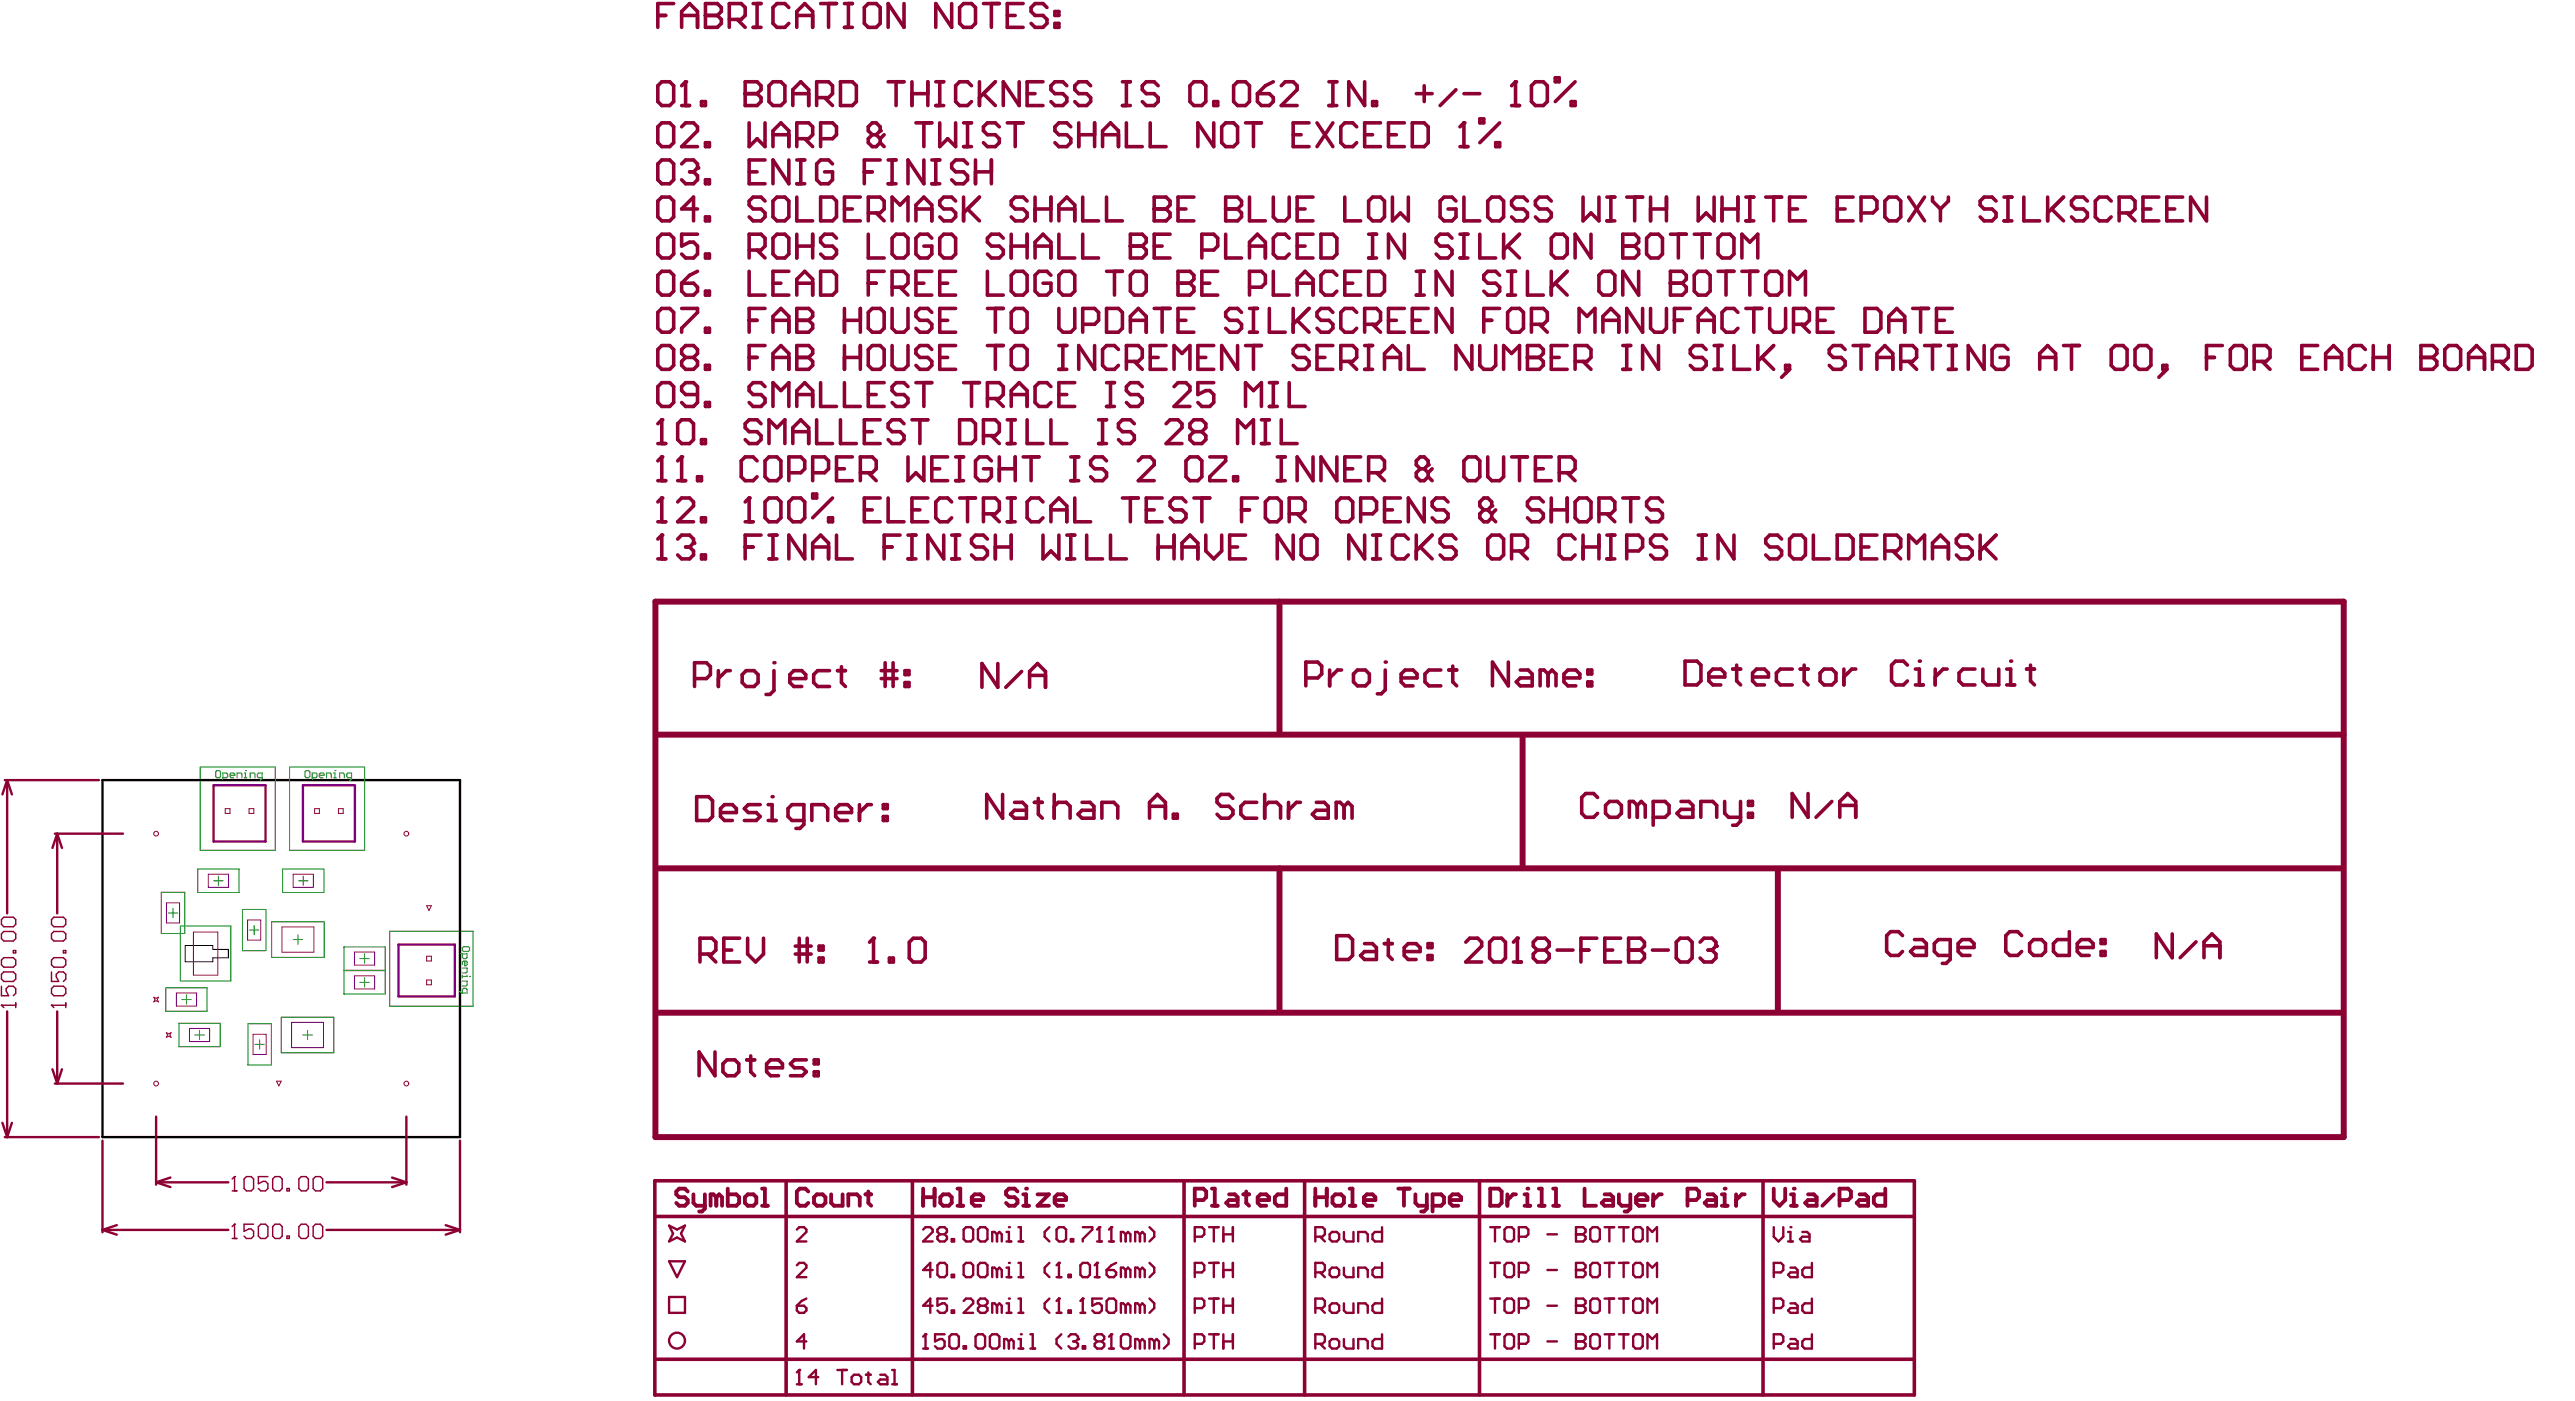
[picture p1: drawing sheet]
<svg xmlns="http://www.w3.org/2000/svg" width="456mm" height="248mm" viewBox="0 0 456 248" stroke-linecap="round" stroke-linejoin="round" font-family="sans-serif">
<g fill="none" stroke="#008000" stroke-width=".18">
<path d="M35.5 136h13.3v14.7h-13.3zM51.3 136h13.3v14.7h-13.3zM28.6 158.2h4.2v7.3h-4.2zM35.1 154.1h7.3v4.1h-7.3zM37.9 156.1h1.7M38.7 155.3v1.7M50.1 154.1h7.3v4.1h-7.3zM52.9 156.1h1.7M53.8 155.3v1.7M29.4 175.1h7.3v4.2h-7.3zM29.8 161.8h1.7M30.7 161v1.7"/>
<path d="M32 164.2h8.9v9.7h-8.9zM32.2 177.2h1.7M33.1 176.4v1.6M43 161.2h4.1v7.3h-4.1zM44.2 164.9h1.7M45.1 164v1.7M48.2 163.4h9.3v6.3h-9.3zM52 166.6h1.6M52.8 165.7v1.7M61 167.9h7.3v4.1h-7.3zM61 172.1h7.3v4.1h-7.3zM63.8 174.1h1.7"/>
<path d="M63.8 169.9h1.7M64.6 169.1v1.7M64.6 173.3v1.7M69.1 165.1h14.8v13.3h-14.8zM31.7 181.4h7.3v4.2h-7.3zM34.5 183.5h1.7M35.4 182.6v1.7M43.9 181.5h4.2v7.3h-4.2zM45.2 185.1h1.7M46 184.3v1.7M49.9 180.3h9.3v6.3h-9.3zM53.7 183.5h1.7"/>
<path d="M54.5 182.6v1.7"/>
</g>
<path d="M36.9 155h3.6v2.3h-3.6zM52 155h3.5v2.3h-3.5zM29.5 160h2.3v3.6h-2.3zM31.3 176h3.5v2.4h-3.5zM34.3 165.2h4.3v7.7h-4.3zM43.9 163.1h2.3v3.6h-2.3zM50 164.3h5.6v4.5h-5.6zM62.8 168.8h3.6v2.3h-3.6zM62.8 173h3.6v2.3h-3.6zM33.6 182.3h3.6v2.3h-3.6zM44.9 183.4h2.3v3.5h-2.3zM51.7 181.2h5.6v4.5h-5.6z" fill="none" stroke="#800080" stroke-width=".18"/>
<path d="M32.8 167.6h4.9v.7h2.8v1.5h-2.8v.7h-4.9z" fill="none" stroke="#000" stroke-width=".18"/>
<path d="M18.2 138.3h63.3v63.3h-63.3z" fill="none" stroke="#000" stroke-width=".42"/>
<g fill="none" stroke="#008080" stroke-width=".21">
<path d="M38.2 136.8l.2-.2h.5l.2 .2v.9l-.2 .2h-.5l-.2-.2zM39.5 137.9h.6l.3-.2v-.5l-.3-.2h-.6v1.3M40.8 137.4h.8v-.2l-.2-.2h-.4l-.2 .2v.5l.2 .2h.4M42 137.9v-.9h.7l.2 .2v.7M43.3 137.9h.4M43.3 137h.2v.9M43.5 136.6h.1M44.4 137.9v-.9h.6l.2 .2v.7M46.5 137.9h-.7l-.2-.2v-.5l.2-.2h.7v1.1l-.2 .2h-.2M54.1 136.8l.2-.2h.4l.2 .2v.9l-.2 .2h-.4l-.2-.2zM55.4 137.9h.6l.2-.2v-.5l-.2-.2h-.6v1.3M56.6 137.4h.9v-.2l-.2-.2h-.5l-.2 .2v.5l.2 .2h.5"/>
<path d="M57.9 137.9v-.9h.6l.2 .2v.7M59.2 137.9h.4M59.2 137h.2v.9M59.4 136.6h.1M60.2 137.9v-.9h.6l.3 .2v.7M62.3 137.9h-.6l-.2-.2v-.5l.2-.2h.6v1.1l-.2 .2h-.2M81.5 169.1h1.3v.6l-.2 .2h-.4l-.2-.2v-.6M81.5 175.6v.2l.3 .2h1v-.6l-.2-.2h-.4l-.2 .2v.6M82 168l.2-.2h.8l.2 .2v.5l-.2 .2h-.8l-.2-.2zM82 172.9v.4M82 171.6h.8v.7l-.2 .2h-.6M82 173.9h.8v.7l-.2 .2h-.6"/>
<path d="M82.4 170.4v.8h.2l.2-.2v-.4l-.2-.2h-.4l-.2 .2v.4M82.8 172.9v.2h-.8M83.2 173.1h.1"/>
</g>
<path d="M37.9 139.2h9.2v10h-9.2zM53.7 139.2h9.2v10h-9.2zM70.6 167.4h10v9.2h-10z" fill="none" stroke="#800080" stroke-width=".42"/>
<g fill="none" stroke="#8d0034" stroke-width=".42">
<path d="M.8 138.3h16.7M1.3 138.3l.8 2.5M1.3 138.3l-.9 2.5M1.3 138.3v23.6M9.7 147.8h12.1M10.1 147.8l.9 2.5M10.1 147.8l-.8 2.5M10.1 147.8v14.1M1.3 179.3v22.3M10.1 179.3v12.8M.4 199l.9 2.6M2.1 199l-.8 2.6"/>
<path d="M9.3 189.6l.8 2.5M9.7 192.1h12.1M11 189.6l-.9 2.5M27.7 197.9v12.1M72 197.9v12.1M.8 201.6h16.7M18.2 202.2v16.3M18.2 218l2.5 .9M18.2 218h22.3M20.7 217.2l-2.5 .8M27.7 209.6h12.8M27.7 209.6l2.5 .8"/>
<path d="M30.2 208.7l-2.5 .9M57.9 218h23.6M57.9 209.6h14.1M69.5 208.7l2.5 .9M72 209.6l-2.5 .8M79 217.2l2.5 .8M81.5 202.2v16.3M81.5 218l-2.5 .9M118.6 217.3l1.4 .7 1.4-.7-.7 1.4 .7 1.4-1.4-.7-1.4 .7 .7-1.4zM141.3 218l.4-.5h.8l.5 .5v.4l-1.7 1.7h1.7M314.5 217.5v1.7l.8 .9 .8-.9v-1.7M317 218.4h.4v1.7"/>
<path d="M118.6 223.6h2.8l-1.4 2.8zM118.6 229.9h2.8v2.8h-2.8zM141.3 231.5h1.2l.5 .4v.4l-.5 .4h-.8l-.4-.4zM141.3 224.3l.4-.4h.8l.5 .4v.4l-1.7 1.7h1.7M143 237.8h-1.7l1.2-1.3v2.6M143 230.2l-.9 .4-.8 .9M314.5 225.6h1.2l.4-.5v-.8l-.4-.4h-1.2v2.5M314.5 231.9h1.2l.4-.4v-.9l-.4-.4h-1.2v2.5M314.5 238.2h1.2l.4-.4v-.8l-.4-.5h-1.2v2.6M317 220.1h.8M317.4 231h.9l.4 .5v1.2h-1.3l-.4-.4 .4-.4h1.3M317.4 224.7h.9l.4 .4v1.3h-1.3l-.4-.4 .4-.4h1.3"/>
<path d="M317.4 237.4h.9l.4 .4v1.3h-1.3l-.4-.5 .4-.4h1.3M321.2 230.2v2.5h-1.3l-.4-.4v-.8l.4-.5h1.3M321.2 223.9v2.5h-1.3l-.4-.4v-.9l.4-.4h1.3M321.2 236.5v2.6h-1.3l-.4-.5v-.8l.4-.4h1.3"/>
</g>
<path d="M39.9 143.4h.9v.8h-.9zM44.2 143.4h.8v.8h-.8zM55.8 143.4h.8v.8h-.8zM60 143.4h.8v.8h-.8zM27.3 176.8l.4 .2 .4-.2-.2 .4 .2 .4-.4-.2-.4 .2 .2-.4zM75.6 169.5h.9v.9h-.9zM75.6 173.7h.9v.9h-.9zM75.6 160.6h.9l-.4 .8zM29.5 183.1l.4 .2 .4-.2-.2 .4 .2 .4-.4-.2-.4 .2 .2-.4zM49 191.7h.9l-.5 .8z" fill="none" stroke="#8d0034" stroke-width=".18"/>
<path d="M116.2 106.7h299.3v94.9h-299.3zM226.8 106.7v23.3M116.3 130.2h299.2M269.9 130.3v23.3M116.6 153.9h298.6M226.8 153.9v25M315.2 154.3v25M116.6 179.5h298.7" fill="none" stroke="#8d0034" stroke-width="1.1"/>
<path d="M116.1 209.3h223.3v38h-223.3zM116.1 215.6h223.3M139.4 209.3v38M161.8 209.3v38M209.9 209.3v38M231.3 209.3v38M262.3 209.3v38M312.6 209.3v38M116.1 241h223.3" fill="none" stroke="#8d0034" stroke-width=".63"/>
<g fill="none" stroke="#8d0034" stroke-width=".25">
<path d="M.3 178.2h.1M.3 163l.4-.4h1.7l.4 .4v.9l-.4 .4h-1.7l-.4-.4zM.3 165.5l.4-.4h1.7l.4 .4v.9l-.4 .4h-1.7l-.4-.4zM.3 170.2l.4-.4h1.7l.4 .4v.8l-.4 .5h-1.7l-.4-.5zM.3 172.7l.4-.4h1.7l.4 .4v.9l-.4 .4h-1.7l-.4-.4zM.3 174.8v1.7h1.2l-.4-.8v-.5l.4-.4h.9l.4 .4v.9l-.4 .4M.3 178.2h2.5M.3 178.2l.4 .4M2.4 168.5h.4v.4h-.4zM2.8 177.8v.8M9.1 178.2h.1M9.1 178.2h2.6"/>
<path d="M9.1 175.2l.4-.4h1.7l.5 .4v.9l-.5 .4h-1.7l-.4-.4zM9.1 172.3v1.7h1.3l-.4-.9v-.4l.4-.4h.8l.5 .4v.9l-.5 .4M9.1 170.2l.4-.4h1.7l.5 .4v.8l-.5 .5h-1.7l-.4-.5zM9.1 165.5l.4-.4h1.7l.5 .4v.9l-.5 .4h-1.7l-.4-.4zM9.1 163l.4-.4h1.7l.5 .4v.9l-.5 .4h-1.7l-.4-.4zM9.1 178.2l.4 .4M11.2 168.5h.5v.4h-.5zM11.7 177.8v.8"/>
</g>
<circle cx="317.4" cy="217.5" r=".21" fill="#8d0034"/>
<path d="M319.5 218.4h.9l.4 .4v1.3h-1.3l-.4-.4 .4-.5h1.3M163.7 239.1h.8M164.1 236.5v2.6" fill="none" stroke="#8d0034" stroke-width=".42"/>
<g fill="none" stroke="#8d0034" stroke-width=".68">
<path d="M121.9 211.2l-.5-.5h-1l-.5 .5v.5l.5 .5h1l.5 .5v.5l-.5 .5h-1l-.5-.5M122.9 211.7v1.5l.5 .5h1.6M125 211.7v2.6l-.5 .5h-.6M127 212.2l.5-.5 .5 .5v1.5M127 212.2l-.5-.5h-.5v2M127 212.2v1.5M129 210.7v3h1.5l.5-.5v-1l-.5-.5h-1.5M132.1 212.2l.5-.5h1l.5 .5v1l-.5 .5h-1l-.5-.5zM135.1 210.7h.5v3M135.1 213.7h1M143.3 211.2l-.5-.5h-1l-.5 .5v2l.5 .5h1l.5-.5M144.3 212.2l.5-.5h1l.5 .5v1l-.5 .5h-1l-.5-.5z"/>
<path d="M147.3 211.7v1.5l.6 .5h1.5v-2M150.4 213.7v-2h1.5l.5 .5v1.5M153.4 211.7h1M153.9 211.2v2l.5 .5"/>
</g>
<g fill="none" stroke="#8d0034" stroke-width=".63">
<path d="M124.1 169.1h2.1l.7-.7v-1.4l-.7-.7h-2.1v4.2M125.5 169.1l1.4 1.4M128.3 168.4h1.4M131.1 166.3h-2.8v4.2h2.8M132.5 166.3v2.8l1.4 1.4 1.5-1.4v-2.8M141 169.1h2.8M141 167.7h2.8M141.7 166.3v4.2M143.1 166.3v4.2M145.2 169.8h.7v.7h-.7zM145.2 167.7h.7v.7h-.7zM126.8 186.5v4.2l-2.9-4.2v4.2"/>
<path d="M128.2 188.6l.7-.7h1.4l.7 .7v1.4l-.7 .7h-1.4l-.7-.7zM132.4 187.9h1.4M133.1 187.2v2.8l.7 .7M135.9 189.3h2.8v-.7l-.7-.7h-1.4l-.7 .7v1.4l.7 .7h1.4M142.9 187.9h-2.1l-.7 .7 .7 .7h1.4l.7 .7-.7 .7h-2.1M144.4 190h.7v.7h-.7zM144.4 187.9h.7v.7h-.7z"/>
</g>
<circle cx="164.1" cy="236.5" r=".21" fill="#8d0034"/>
<path d="M164.1 236.5l-.4 .5M167.5 236.5h-1.7v1.3l.8-.4h.4l.5 .4v.8l-.5 .5h-.8l-.4-.5M168.3 237l.4-.5h.9l.4 .5v1.6l-.4 .5h-.9l-.4-.5zM170.8 238.6h.5v.5h-.5zM172.9 237l.5-.5h.8l.4 .5v1.6l-.4 .5h-.8l-.5-.5zM175.5 237l.4-.5h.8l.5 .5v1.6l-.5 .5h-.8l-.4-.5zM178.9 237.8l-.5-.4h-.4v1.7M178.9 237.8v1.3M178.9 237.8l.4-.4 .4 .4v1.3M180.5 237.4h.5v1.7M180.5 239.1h.9" fill="none" stroke="#8d0034" stroke-width=".42"/>
<circle cx="181" cy="236.5" r=".21" fill="#8d0034"/>
<path d="M182.7 239.1h.8M182.7 236.5h.4v2.6M188.2 236.5l-.9 .9v.8l.9 .9M189.4 237l.4-.5h.9l.4 .5v.4" fill="none" stroke="#8d0034" stroke-width=".42"/>
<circle cx="191.1" cy="237.4" r=".21" fill="#8d0034"/>
<path d="M190.3 237.8h.4M190.7 237.8l.4 .4v.4l-.4 .5h-.9l-.4-.5M191.1 237.4l-.4 .4M192 238.6h.4v.5h-.4zM194.5 237.8h.8M194.5 237.8l-.4 .4v.4l.4 .5h.8l.5-.5v-.4l-.5-.4M194.5 237.8l-.4-.4v-.4l.4-.5h.8l.5 .5v.4l-.5 .4M196.6 239.1h.8M197 236.5v2.6" fill="none" stroke="#8d0034" stroke-width=".42"/>
<circle cx="197" cy="236.5" r=".21" fill="#8d0034"/>
<g fill="none" stroke="#8d0034" stroke-width=".42">
<path d="M165.3 225.1h-1.6l1.2-1.2v2.5M166.2 224.3l.4-.4h.9l.4 .4v1.7l-.4 .4h-.9l-.4-.4zM168.7 226h.4v.4h-.4zM170.8 224.3l.5-.4h.8l.4 .4v1.7l-.4 .4h-.8l-.5-.4zM173.4 224.3l.4-.4h.8l.5 .4v1.7l-.5 .4h-.8l-.4-.4zM176.7 225.1l-.4-.4h-.4v1.7M176.7 225.1v1.3M176.7 225.1l.5-.4 .4 .4v1.3M178.4 226.4h.9M178.4 224.7h.5v1.7M197 236.5l-.4 .5M198.7 237l.4-.5h.9l.4 .5v1.6l-.4 .5h-.9l-.4-.5z"/>
<path d="M202.1 237.8l-.4-.4h-.5v1.7M202.1 237.8v1.3M202.1 237.8l.4-.4 .4 .4v1.3M204.6 237.8l-.4-.4h-.4v1.7M204.6 237.8v1.3M204.6 237.8l.4-.4 .5 .4v1.3M206.3 236.5l.9 .9v.8l-.9 .9"/>
</g>
<circle cx="178.9" cy="223.9" r=".21" fill="#8d0034"/>
<path d="M180.5 226.4h.9M180.5 223.9h.5v2.5M186 223.9l-.8 .8v.9l.8 .8M187.3 226.4h.9M187.7 223.9v2.5" fill="none" stroke="#8d0034" stroke-width=".42"/>
<circle cx="187.7" cy="223.9" r=".21" fill="#8d0034"/>
<path d="M187.7 223.9l-.4 .4M189.4 226h.4v.4h-.4zM191.5 224.3l.5-.4h.8l.4 .4v1.7l-.4 .4h-.8l-.5-.4zM194.1 226.4h.8M194.5 223.9v2.5" fill="none" stroke="#8d0034" stroke-width=".42"/>
<circle cx="194.5" cy="223.9" r=".21" fill="#8d0034"/>
<path d="M194.5 223.9l-.4 .4M196.2 225.1h1.2l.5 .5v.4l-.5 .4h-.8l-.4-.4zM197.9 223.9l-.9 .4-.8 .8M199.6 225.1l-.5-.4h-.4v1.7M199.6 225.1v1.3M199.6 225.1l.4-.4 .4 .4v1.3M202.1 225.1l-.4-.4h-.5v1.7M202.1 225.1v1.3M202.1 225.1l.4-.4 .4 .4v1.3M203.8 223.9l.8 .8v.9l-.8 .8" fill="none" stroke="#8d0034" stroke-width=".42"/>
<path d="M163.7 210.7v3M163.7 212.2h2M165.7 210.7v3M166.7 212.2l.5-.5h1l.5 .5v1l-.5 .5h-1l-.5-.5zM169.7 213.7h1M169.7 210.7h.5v3M172.3 212.7h2v-.5l-.5-.5h-1l-.5 .5v1l.5 .5h1M180.4 211.2l-.5-.5h-1l-.5 .5v.5l.5 .5h1l.5 .5v.5l-.5 .5h-1l-.5-.5M181.4 213.7h1M181.4 211.7h.5v2" fill="none" stroke="#8d0034" stroke-width=".68"/>
<circle cx="181.9" cy="210.7" r=".34" fill="#8d0034"/>
<g fill="none" stroke="#8d0034" stroke-width=".68">
<path d="M183.9 211.7h2.1l-2.1 2h2.1M187 212.7h2v-.5l-.5-.5h-1l-.5 .5v1l.5 .5h1M233.2 210.7v3M233.2 212.2h2M235.2 210.7v3M236.2 212.2l.5-.5h1l.5 .5v1l-.5 .5h-1l-.5-.5zM239.3 213.7h1M239.3 210.7h.5v3M241.8 212.7h2v-.5l-.5-.5h-1l-.5 .5v1l.5 .5h1M247.9 210.7h2M248.9 210.7v3M250.9 211.7v1.5l.5 .5h1.5"/>
<path d="M252.9 211.7v2.6l-.5 .5h-.5M254 213.7h1.5l.5-.5v-1l-.5-.5h-1.5v3.1M257 212.7h2v-.5l-.5-.5h-1l-.5 .5v1l.5 .5h1"/>
</g>
<g fill="none" stroke="#8d0034" stroke-width=".63">
<path d="M176.9 117.6v4.2l-2.8-4.2v4.2M181.1 119l-2.8 2.8M182.5 119.7h2.8M182.5 121.8v-2.8l1.4-1.4 1.4 1.4v2.8M237 165.9h2.1l.7 .7v2.8l-.7 .7h-2.1zM241.9 167.3h1.4l.7 .7v2.1h-2.1l-.7-.7 .7-.7h2.1M245.4 167.3h1.4M246.1 166.6v2.8l.7 .7M248.9 168.7h2.9v-.7l-.8-.7h-1.4l-.7 .7v1.4l.7 .7h1.4M253.2 169.4h.7v.7h-.7zM253.2 167.3h.7v.7h-.7zM385.1 165.6v4.2l-2.8-4.2v4.2"/>
<path d="M389.3 167l-2.8 2.8M390.7 169.8v-2.8l1.4-1.4 1.4 1.4v2.8M390.7 167.7h2.8"/>
</g>
<g fill="none" stroke="#8d0034" stroke-width=".42">
<path d="M165.3 231.5h-1.6l1.2-1.3v2.5M167.9 230.2h-1.7v1.3l.8-.5h.5l.4 .5v.8l-.4 .4h-.9l-.4-.4M168.7 232.3h.4v.4h-.4zM170.8 230.6l.5-.4h.8l.4 .4v.4l-1.7 1.7h1.7M173.8 231.5h.8M173.8 231.5l-.4-.5v-.4l.4-.4h.8l.5 .4v.4l-.5 .5M173.8 231.5l-.4 .4v.4l.4 .4h.8l.5-.4v-.4l-.5-.4M176.7 231.5l-.4-.5h-.4v1.7M176.7 231.5v1.2M176.7 231.5l.5-.5 .4 .5v1.2M178.4 231h.5v1.7M178.4 232.7h.9"/>
<path d="M211.8 225.6h1.3l.4-.5v-.8l-.4-.4h-1.3v2.5M211.8 238.2h1.3l.4-.4v-.8l-.4-.5h-1.3v2.6M214.3 236.5h1.7M214.3 223.9h1.7M215.2 223.9v2.5M215.2 236.5v2.6M216.9 223.9v2.5M216.9 236.5v2.6M216.9 237.8h1.7M216.9 225.1h1.7M218.6 223.9v2.5M218.6 236.5v2.6"/>
<path d="M233.2 238.2h1.2l.5-.4v-.8l-.5-.5h-1.2v2.6M233.2 225.6h1.2l.5-.5v-.8l-.5-.4h-1.2v2.5M234 238.2l.9 .9M234 225.6l.9 .8M235.7 237.8l.4-.4h.9l.4 .4v.8l-.4 .5h-.9l-.4-.5zM235.7 225.1l.4-.4h.9l.4 .4v.9l-.4 .4h-.9l-.4-.4zM238.2 237.4v1.2l.5 .5h1.2v-1.7M238.2 224.7v1.3l.5 .4h1.2v-1.7M240.8 239.1v-1.7h1.3l.4 .4v1.3M240.8 226.4v-1.7h1.3l.4 .4v1.3M245 236.5v2.6h-1.3l-.4-.5v-.8l.4-.4h1.3M245 223.9v2.5h-1.3l-.4-.4v-.9l.4-.4h1.3"/>
</g>
<circle cx="178.9" cy="230.2" r=".21" fill="#8d0034"/>
<path d="M180.5 232.7h.9M180.5 230.2h.5v2.5M186 230.2l-.8 .8v.9l.8 .8M187.3 232.7h.9M187.7 230.2v2.5" fill="none" stroke="#8d0034" stroke-width=".42"/>
<circle cx="187.7" cy="230.2" r=".21" fill="#8d0034"/>
<path d="M187.7 230.2l-.4 .4M189.4 232.3h.4v.4h-.4zM191.5 232.7h.9M192 230.2v2.5" fill="none" stroke="#8d0034" stroke-width=".42"/>
<circle cx="192" cy="230.2" r=".21" fill="#8d0034"/>
<g fill="none" stroke="#8d0034" stroke-width=".42">
<path d="M163.7 218l.4-.5h.8l.4 .5v.4l-1.6 1.7h1.6M166.6 218.8l-.4 .4v.5l.4 .4h.9l.4-.4v-.5l-.4-.4M166.6 218.8l-.4-.4v-.4l.4-.5h.9l.4 .5v.4l-.4 .4M166.6 218.8h.9M168.7 219.7h.4v.4h-.4zM170.8 218l.5-.5h.8l.4 .5v1.7l-.4 .4h-.8l-.5-.4zM173.4 218l.4-.5h.8l.5 .5v1.7l-.5 .4h-.8l-.4-.4zM176.7 218.8l-.4-.4h-.4v1.7M176.7 218.8v1.3M176.7 218.8l.5-.4 .4 .4v1.3M178.4 218.4h.5v1.7M178.4 220.1h.9"/>
<path d="M192 230.2l-.5 .4M195.3 230.2h-1.7v1.3l.9-.5h.4l.4 .5v.8l-.4 .4h-.8l-.5-.4M196.2 230.6l.4-.4h.8l.5 .4v1.7l-.5 .4h-.8l-.4-.4zM199.6 231.5l-.5-.5h-.4v1.7M199.6 231.5v1.2M199.6 231.5l.4-.5 .4 .5v1.2M202.1 231.5l-.4-.5h-.5v1.7M202.1 231.5v1.2M202.1 231.5l.4-.5 .4 .5v1.2M203.8 230.2l.8 .8v.9l-.8 .8"/>
</g>
<circle cx="178.9" cy="217.5" r=".21" fill="#8d0034"/>
<path d="M180.5 217.5h.5v2.6M186 217.5l-.8 .9v.8l.8 .9M187.3 218l.4-.5h.9l.4 .5v1.7l-.4 .4h-.9l-.4-.4zM189.8 219.7h.5v.4h-.5zM192 217.5h1.6v.5l-1.6 1.7v.4M194.9 217.5v2.6M180.5 220.1h.9M194.5 220.1h.8" fill="none" stroke="#8d0034" stroke-width=".42"/>
<circle cx="194.9" cy="217.5" r=".21" fill="#8d0034"/>
<path d="M194.9 217.5l-.4 .5M197 217.5v2.6M196.6 220.1h.8" fill="none" stroke="#8d0034" stroke-width=".42"/>
<circle cx="197" cy="217.5" r=".21" fill="#8d0034"/>
<g fill="none" stroke="#8d0034" stroke-width=".42">
<path d="M197 217.5l-.4 .5M199.6 218.8l-.5-.4h-.4v1.7M199.6 218.8v1.3M199.6 218.8l.4-.4 .4 .4v1.3M202.1 218.8l-.4-.4h-.5v1.7M202.1 218.8v1.3M202.1 218.8l.4-.4 .4 .4v1.3M203.8 217.5l.8 .9v.8l-.8 .9M211.8 219.2h1.3l.4-.4v-.8l-.4-.5h-1.3v2.6M214.3 217.5h1.7M215.2 217.5v2.6M216.9 217.5v2.6"/>
<path d="M216.9 218.8h1.7M218.6 217.5v2.6M233.2 219.2h1.2l.5-.4v-.8l-.5-.5h-1.2v2.6M234 219.2l.9 .9M235.7 218.8l.4-.4h.9l.4 .4v.9l-.4 .4h-.9l-.4-.4zM238.2 218.4v1.3l.5 .4h1.2v-1.7M245 217.5v2.6h-1.3l-.4-.4v-.9l.4-.4h1.3M211.8 231.9h1.3l.4-.4v-.9l-.4-.4h-1.3v2.5M214.3 230.2h1.7M215.2 230.2v2.5M216.9 230.2v2.5M216.9 231.5h1.7"/>
<path d="M218.6 230.2v2.5M233.2 231.9h1.2l.5-.4v-.9l-.5-.4h-1.2v2.5M234 231.9l.9 .8M235.7 231.5l.4-.5h.9l.4 .5v.8l-.4 .4h-.9l-.4-.4zM238.2 231v1.3l.5 .4h1.2v-1.7M240.8 220.1v-1.7h1.3l.4 .4v1.3M240.8 232.7v-1.7h1.3l.4 .5v1.2M245 230.2v2.5h-1.3l-.4-.4v-.8l.4-.5h1.3M264.2 236.5h1.7M265 236.5v2.6M266.7 237l.4-.5h.9l.4 .5v1.6l-.4 .5h-.9l-.4-.5zM269.3 238.2h1.2l.4-.4v-.8l-.4-.5h-1.2v2.6"/>
<path d="M274.3 237.8h1.7M279.4 236.5v2.6h1.3l.4-.5v-.4l-.4-.4h-1.3"/>
</g>
<path d="M41.2 211.1h.8M41.6 208.6h.1M41.6 208.6v2.5M41.6 208.6l-.4 .4M43.3 209l.4-.4h.8l.5 .4v1.7l-.5 .4h-.8l-.4-.4zM47.5 208.6h-1.7v1.2l.8-.4h.5l.4 .4v.9l-.4 .4h-.9l-.4-.4M48.3 209l.5-.4h.8l.4 .4v1.7l-.4 .4h-.8l-.5-.4zM50.9 210.7h.4v.4h-.4zM53 209l.4-.4h.9l.4 .4v1.7l-.4 .4h-.9l-.4-.4zM55.5 209l.4-.4h.9l.4 .4v1.7l-.4 .4h-.9l-.4-.4z" fill="none" stroke="#8d0034" stroke-width=".25"/>
<circle cx="279.4" cy="237.8" r=".21" fill="#8d0034"/>
<g fill="none" stroke="#8d0034" stroke-width=".42">
<path d="M264.2 223.9h1.7M265 223.9v2.5M266.7 224.3l.4-.4h.9l.4 .4v1.7l-.4 .4h-.9l-.4-.4zM269.3 225.6h1.2l.4-.5v-.8l-.4-.4h-1.2v2.5M274.3 225.1h1.7M279.4 236.5h1.3l.4 .5v.4l-.4 .4h-1.3M279.4 223.9v2.5h1.3l.4-.4v-.4l-.4-.5h-1.3M281.9 237l.4-.5h.9l.4 .5v1.6l-.4 .5h-.9l-.4-.5zM284.5 236.5h1.7M285.3 236.5v2.6M287 236.5h1.7M287.8 236.5v2.6"/>
<path d="M289.5 237l.5-.5h.8l.4 .5v1.6l-.4 .5h-.8l-.5-.5zM292.1 239.1v-2.6l.8 .9 .9-.9v2.6"/>
</g>
<circle cx="279.4" cy="225.1" r=".21" fill="#8d0034"/>
<path d="M279.4 223.9h1.3l.4 .4v.4l-.4 .4h-1.3M281.9 224.3l.4-.4h.9l.4 .4v1.7l-.4 .4h-.9l-.4-.4zM284.5 223.9h1.7M285.3 223.9v2.5M287 223.9h1.7M287.8 223.9v2.5M289.5 224.3l.5-.4h.8l.4 .4v1.7l-.4 .4h-.8l-.5-.4zM292.1 226.4v-2.5l.8 .8 .9-.8v2.5" fill="none" stroke="#8d0034" stroke-width=".42"/>
<g fill="none" stroke="#8d0034" stroke-width=".68">
<path d="M211.8 212.7h1.5l.5-.5v-1l-.5-.5h-1.5v3M214.8 210.7h.6v3M214.8 213.7h1.1M217.9 211.7h1l.5 .5v1.5h-1.5l-.5-.5 .5-.5h1.5M220.4 211.7h1M220.9 211.2v2l.5 .5M223 212.7h2v-.5l-.5-.5h-1l-.5 .5v1l.5 .5h1M228 210.7v3h-1.5l-.5-.5v-1l.5-.5h1.5M264.2 210.7h1.5l.5 .5v2l-.5 .5h-1.5zM267.2 211.7v2M268.7 211.7h-.5l-1 1M270.3 213.7h1"/>
<path d="M270.3 211.7h.5v2"/>
</g>
<circle cx="270.8" cy="210.7" r=".34" fill="#8d0034"/>
<g fill="none" stroke="#8d0034" stroke-width=".68">
<path d="M272.8 213.7h1M272.8 210.7h.5v3M275.3 213.7h1.1M275.3 210.7h.5v3M280.9 210.7v3h2M284.5 211.7h1l.5 .5v1.5h-1.5l-.5-.5 .5-.5h1.5M287 211.7v1.5l.5 .5h1.5M289 211.7v2.6l-.5 .5h-.5M290 212.7h2.1v-.5l-.5-.5h-1.1l-.5 .5v1l.5 .5h1.1M293.1 211.7v2M294.6 211.7h-.5l-1 1M299.2 212.7h1.5l.5-.5v-1l-.5-.5h-1.5v3"/>
<path d="M302.7 211.7h1l.5 .5v1.5h-1.5l-.5-.5 .5-.5h1.5M305.2 213.7h1.1M305.2 211.7h.5v2"/>
</g>
<circle cx="305.7" cy="210.7" r=".34" fill="#8d0034"/>
<path d="M307.8 211.7v2M309.3 211.7h-.5l-1 1M314.5 210.7v2l1 1 1-1v-2M317.5 211.7h.5v2M317.5 213.7h1" fill="none" stroke="#8d0034" stroke-width=".68"/>
<circle cx="318" cy="210.7" r=".34" fill="#8d0034"/>
<path d="M320.5 211.7h1l.6 .5v1.5h-1.6l-.5-.5 .5-.5h1.6M325.1 211.7l-2 2M326.1 212.7h1.5l.5-.5v-1l-.5-.5h-1.5v3M329.7 211.7h1l.5 .5v1.5h-1.5l-.5-.5 .5-.5h1.5M334.2 210.7v3h-1.5l-.5-.5v-1l.5-.5h1.5" fill="none" stroke="#8d0034" stroke-width=".68"/>
<path d="M154.2 170.5h1.4M154.9 166.3v4.2" fill="none" stroke="#8d0034" stroke-width=".63"/>
<circle cx="154.9" cy="166.3" r=".32" fill="#8d0034"/>
<path d="M154.9 166.3l-.7 .7M157.7 169.8h.7v.7h-.7zM161.2 167l.7-.7h1.4l.7 .7v2.8l-.7 .7h-1.4l-.7-.7zM259.9 167l.7-.7h1.4l.7 .7v.7l-2.8 2.8h2.8M264.1 167l.7-.7h1.4l.7 .7v2.8l-.7 .7h-1.4l-.7-.7zM268.3 170.5h1.4M269 166.3v4.2" fill="none" stroke="#8d0034" stroke-width=".63"/>
<circle cx="269" cy="166.3" r=".32" fill="#8d0034"/>
<path d="M269 166.3l-.7 .7M272.5 168.4l-.7-.7v-.7l.7-.7h1.4l.7 .7v.7l-.7 .7M272.5 168.4l-.7 .7v.7l.7 .7h1.4l.7-.7v-.7l-.7-.7M272.5 168.4h1.4M276 168.4h2.9M280.3 168.4h1.4M283.1 166.3h-2.8v4.2M284.5 168.4h1.4M287.3 166.3h-2.8v4.2h2.8M288.7 166.3v4.2h2.1l.7-.7v-.7l-.7-.7h-2.1" fill="none" stroke="#8d0034" stroke-width=".63"/>
<circle cx="288.7" cy="168.4" r=".32" fill="#8d0034"/>
<path d="M288.7 166.3h2.1l.7 .7v.7l-.7 .7h-2.1M292.9 168.4h2.9M297.2 167l.7-.7h1.4l.7 .7v2.8l-.7 .7h-1.4l-.7-.7zM301.4 167l.7-.7h1.4l.7 .7v.7" fill="none" stroke="#8d0034" stroke-width=".63"/>
<circle cx="304.2" cy="167.7" r=".32" fill="#8d0034"/>
<g fill="none" stroke="#8d0034" stroke-width=".63">
<path d="M235.7 118.8v2.8M237.8 118.8h-.7l-1.4 1.4M239.9 119.5l.7-.7h1.5l.7 .7v1.4l-.7 .7h-1.5l-.7-.7zM245.6 118.8v3.5l-.7 .7h-.7M231.5 120.2h2.1l.7-.7v-1.4l-.7-.7h-2.1v4.2M177.7 140.8v4.2l-2.8-4.2v4.2M179.9 142.2h1.4l.7 .7v2.1h-2.1l-.8-.7 .8-.7h2.1M183.4 142.2h1.4M184.1 141.5v2.8l.7 .7M186.9 142.9l.7-.7h1.4l.7 .7v2.1M186.9 140.8v4.2M191.8 142.2h1.4l.7 .7v2.1h-2.1l-.7-.7 .7-.7h2.1"/>
<path d="M195.3 145v-2.8h2.2l.7 .7v2.1M203.8 145v-2.8l1.4-1.4 1.4 1.4v2.8M203.8 142.9h2.8M208 144.3h.7v.7h-.7zM218.6 141.5l-.7-.7h-1.4l-.7 .7v.7l.7 .7h1.4l.7 .7v.7l-.7 .7h-1.4l-.7-.7M222.8 142.2h-2.1l-.7 .7v1.4l.7 .7h2.1M224.2 142.9l.7-.7h1.4l.7 .7v2.1M224.2 140.8v4.2M228.4 142.2v2.8M230.5 142.2h-.7l-1.4 1.4M233.4 142.2h1.4l.7 .7v2.1h-2.1l-.7-.7 .7-.7h2.1M238.3 142.9l-.7-.7h-.7v2.8"/>
<path d="M238.3 142.9v2.1M238.3 142.9l.7-.7 .7 .7v2.1M283.2 141.4l-.7-.7h-1.4l-.7 .7v2.8l.7 .7h1.4l.7-.7M284.6 142.8l.7-.7h1.4l.7 .7v1.4l-.7 .7h-1.4l-.7-.7zM290.3 142.8l-.7-.7h-.7v2.8M290.3 142.8v2.1M290.3 142.8l.7-.7 .7 .7v2.1M293.1 144.9h2.1l.7-.7v-1.4l-.7-.7h-2.1v4.2M298 142.1h1.4l.7 .7v2.1h-2.1l-.7-.7 .7-.7h2.1M301.5 144.9v-2.8h2.1l.7 .7v2.1M305.7 142.1v2.1l.8 .7h2.1M308.6 142.1v3.5l-.7 .7h-.7"/>
<path d="M310 144.2h.7v.7h-.7zM310 142.1h.7v.7h-.7zM320.5 140.7v4.2l-2.8-4.2v4.2M324.8 142.1l-2.9 2.8M326.2 142.8h2.8M326.2 144.9v-2.8l1.4-1.4 1.4 1.4v2.8M302.8 168.4h.7M303.5 168.4l.7 .7v.7l-.7 .7h-1.4l-.7-.7M304.2 167.7l-.7 .7"/>
</g>
<circle cx="245.6" cy="117.4" r=".32" fill="#8d0034"/>
<path d="M255.4 118.8h-2.1l-.7 .7v1.4l.7 .7h2.1M256.8 118.8h1.4M257.5 118.1v2.8l.7 .7M267.4 117.4v4.2l-2.8-4.2v4.2M269.5 118.8h1.4l.7 .7v2.1h-2.1l-.7-.7 .7-.7h2.1M274.4 119.5l-.7-.7h-.7v2.8M274.4 119.5v2.1M274.4 119.5l.7-.7 .7 .7v2.1M281.5 118.8h.7v.7h-.7zM248.4 120.2h2.8v-.7l-.7-.7h-1.4l-.7 .7v1.4l.7 .7h1.4M277.3 120.2h2.8v-.7l-.7-.7h-1.4l-.7 .7v1.4l.7 .7h1.4M281.5 120.9h.7v.7h-.7z" fill="none" stroke="#8d0034" stroke-width=".63"/>
<path d="M41.2 219.5h.8M41.6 217h.1M41.6 217v2.5M41.6 217l-.4 .4M45 217h-1.7v1.3l.8-.4h.4l.5 .4v.8l-.5 .4h-.8l-.4-.4M45.8 217.4l.4-.4h.9l.4 .4v1.7l-.4 .4h-.9l-.4-.4zM48.3 217.4l.5-.4h.8l.4 .4v1.7l-.4 .4h-.8l-.5-.4zM50.9 219.1h.4v.4h-.4zM53 217.4l.4-.4h.9l.4 .4v1.7l-.4 .4h-.9l-.4-.4zM55.5 217.4l.4-.4h.9l.4 .4v1.7l-.4 .4h-.9l-.4-.4z" fill="none" stroke="#8d0034" stroke-width=".25"/>
<path d="M141.3 245.4h.8M141.7 242.9v2.5" fill="none" stroke="#8d0034" stroke-width=".42"/>
<circle cx="141.7" cy="242.9" r=".21" fill="#8d0034"/>
<g fill="none" stroke="#8d0034" stroke-width=".42">
<path d="M264.2 230.2h1.7M265 230.2v2.5M266.7 230.6l.4-.4h.9l.4 .4v1.7l-.4 .4h-.9l-.4-.4zM269.3 231.9h1.2l.4-.4v-.9l-.4-.4h-1.2v2.5M274.3 231.5h1.7M279.4 230.2v2.5h1.3l.4-.4v-.4l-.4-.4h-1.3M141.7 242.9l-.4 .4M145.1 244.1h-1.7l1.2-1.2v2.5M148.4 242.9h1.7M149.3 242.9v2.5M151 244.1l.4-.4h.8l.5 .4v.9l-.5 .4h-.8l-.4-.4zM153.5 243.7h.9"/>
<path d="M153.9 243.3v1.7l.5 .4M156 243.7h.9l.4 .4v1.3h-1.3l-.4-.4 .4-.5h1.3M158.2 242.9h.4v2.5M158.2 245.4h.8"/>
</g>
<circle cx="279.4" cy="231.5" r=".21" fill="#8d0034"/>
<g fill="none" stroke="#8d0034" stroke-width=".42">
<path d="M264.2 217.5h1.7M265 217.5v2.6M266.7 218l.4-.5h.9l.4 .5v1.7l-.4 .4h-.9l-.4-.4zM269.3 219.2h1.2l.4-.4v-.8l-.4-.5h-1.2v2.6M274.3 218.8h1.7M279.4 217.5v2.6h1.3l.4-.4v-.5l-.4-.4h-1.3M279.4 230.2h1.3l.4 .4v.4l-.4 .5h-1.3M281.9 230.6l.4-.4h.9l.4 .4v1.7l-.4 .4h-.9l-.4-.4zM284.5 230.2h1.7M285.3 230.2v2.5M287 230.2h1.7M287.8 230.2v2.5"/>
<path d="M289.5 230.6l.5-.4h.8l.4 .4v1.7l-.4 .4h-.8l-.5-.4zM292.1 232.7v-2.5l.8 .8 .9-.8v2.5"/>
</g>
<circle cx="279.4" cy="218.8" r=".21" fill="#8d0034"/>
<path d="M279.4 217.5h1.3l.4 .5v.4l-.4 .4h-1.3M281.9 218l.4-.5h.9l.4 .5v1.7l-.4 .4h-.9l-.4-.4zM284.5 217.5h1.7M285.3 217.5v2.6M287 217.5h1.7M287.8 217.5v2.6M289.5 218l.5-.5h.8l.4 .5v1.7l-.4 .4h-.8l-.5-.4zM292.1 220.1v-2.6l.8 .9 .9-.9v2.6" fill="none" stroke="#8d0034" stroke-width=".42"/>
<path d="M123.5 141.2h2.1l.7 .7v2.8l-.7 .7h-2.1zM127.7 144h2.8v-.7l-.7-.7h-1.4l-.7 .7v1.4l.7 .7h1.4M134.8 142.6h-2.1l-.7 .7 .7 .7h1.4l.7 .7-.7 .7h-2.1M136.2 145.4h1.4M136.2 142.6h.7v2.8" fill="none" stroke="#8d0034" stroke-width=".63"/>
<circle cx="136.9" cy="141.2" r=".32" fill="#8d0034"/>
<g fill="none" stroke="#8d0034" stroke-width=".63">
<path d="M298.7 117.2h2.1l.7 .7v2.8l-.7 .7h-2.1zM307.2 118.6h1.4M307.9 117.9v2.8l.7 .7M317.7 118.6h-2.1l-.7 .7v1.4l.7 .7h2.1M319.1 118.6h1.4M319.8 117.9v2.8l.7 .7M322.7 119.3l.7-.7h1.4l.7 .7v1.4l-.7 .7h-1.4l-.7-.7zM326.9 118.6v2.8M329 118.6h-.7l-1.4 1.4M338.1 117.9l-.7-.7h-1.4l-.7 .7v2.8l.7 .7h1.4l.7-.7M339.6 118.6h.7v2.8M302.9 120h2.9v-.7l-.7-.7h-1.4l-.8 .7v1.4l.8 .7h1.4"/>
<path d="M310.7 120h2.8v-.7l-.7-.7h-1.4l-.7 .7v1.4l.7 .7h1.4M339.6 121.4h1.4M142.5 145.4h-2.1l-.7-.7v-1.4l.7-.7h2.1v3.6l-.7 .7h-.7M143.9 145.4v-2.8h2.1l.7 .7v2.1M148.1 144h2.9v-.7l-.7-.7h-1.5l-.7 .7v1.4l.7 .7h1.5M152.4 142.6v2.8M154.5 142.6h-.7l-1.4 1.4M156.6 142.6h.7v.7h-.7zM156.6 144.7h.7v.7h-.7z"/>
</g>
<circle cx="340.3" cy="117.2" r=".32" fill="#8d0034"/>
<path d="M343.1 118.6v2.8M345.2 118.6h-.7l-1.4 1.4M350.1 118.6h-2.1l-.7 .7v1.4l.7 .7h2.1M351.5 118.6v2.1l.7 .7h2.1v-2.8M355.7 118.6h.8v2.8M355.7 121.4h1.5" fill="none" stroke="#8d0034" stroke-width=".63"/>
<circle cx="356.5" cy="117.2" r=".32" fill="#8d0034"/>
<path d="M127.4 118.9v2.8M129.5 118.9h-.7l-1.4 1.4M131.6 119.6l.7-.7h1.4l.7 .7v1.4l-.7 .7h-1.4l-.7-.7zM137.2 118.9v3.5l-.7 .7h-.7M359.3 118.6h1.4M360 117.9v2.8l.7 .7M123.1 120.3h2.1l.7-.7v-1.4l-.7-.7h-2.1v4.2" fill="none" stroke="#8d0034" stroke-width=".63"/>
<circle cx="137.2" cy="117.5" r=".32" fill="#8d0034"/>
<g fill="none" stroke="#8d0034" stroke-width=".63">
<path d="M116.6 2.7h1.4M119.4 .6h-2.8v4.2M120.8 2.7h2.9M120.8 4.8v-2.8l1.4-1.4 1.5 1.4v2.8M125.1 .6v4.2h2.1l.7-.7v-.7l-.7-.7h-2.1M147.1 118.9h-2.1l-.8 .7v1.4l.8 .7h2.1M148.5 118.9h1.4M149.2 118.2v2.8l.7 .7M156.2 118.9h2.8M156.9 117.5v4.2M158.3 117.5v4.2M160.4 118.9h.7v.7h-.7z"/>
<path d="M140 120.3h2.8v-.7l-.7-.7h-1.4l-.7 .7v1.4l.7 .7h1.4M156.2 120.3h2.8M160.4 121h.7v.7h-.7zM337.3 165.9l-.7-.7h-1.4l-.7 .7v2.8l.7 .7h1.4l.7-.7M339.4 166.6h1.4l.7 .7v2.1h-2.1l-.7-.7 .7-.7h2.1M345.7 169.4h-2.1l-.7-.7v-1.4l.7-.7h2.1v3.5l-.7 .7h-.7M347.1 168h2.9v-.7l-.8-.7h-1.4l-.7 .7v1.4l.7 .7h1.4M358.4 165.9l-.7-.7h-1.4l-.7 .7v2.8l.7 .7h1.4l.7-.7M359.8 167.3l.7-.7h1.4l.7 .7v1.4l-.7 .7h-1.4l-.7-.7zM366.8 165.2v4.2h-2.1l-.7-.7v-1.4l.7-.7h2.1M368.3 168h2.8v-.7l-.7-.7h-1.4l-.7 .7v1.4l.7 .7h1.4M372.5 168.7h.7v.7h-.7z"/>
<path d="M372.5 166.6h.7v.7h-.7z"/>
</g>
<circle cx="125.1" cy="2.7" r=".32" fill="#8d0034"/>
<g fill="none" stroke="#8d0034" stroke-width=".63">
<path d="M116.6 15.2l.7-.7h1.4l.7 .7v2.8l-.7 .7h-1.4l-.7-.7zM120.8 18.7h1.4M121.5 14.5v4.2M125.1 .6h2.1l.7 .7v.7l-.7 .7h-2.1M129.3 3.4h2.1l.7-.7v-1.4l-.7-.7h-2.1v4.2M130.7 3.4l1.4 1.4M133.5 .6h1.4M133.5 4.8h1.4M134.2 .6v4.2M139.8 1.3l-.7-.7h-1.4l-.7 .7v2.8l.7 .7h1.4l.7-.7M141.3 2.7h2.8M141.3 4.8v-2.8l1.4-1.4 1.4 1.4v2.8"/>
<path d="M145.5 .6h2.8M146.9 .6v4.2M149.7 .6h1.4M149.7 4.8h1.4M150.4 .6v4.2M153.2 1.3l.7-.7h1.4l.7 .7v2.8l-.7 .7h-1.4l-.7-.7zM160.3 .6v4.2l-2.9-4.2v4.2M168.7 .6v4.2l-2.8-4.2v4.2M170.1 1.3l.7-.7h1.4l.7 .7v2.8l-.7 .7h-1.4l-.7-.7zM174.3 .6h2.9M175.8 .6v4.2M178.6 2.7h1.4"/>
<path d="M181.4 .6h-2.8v4.2h2.8M185.6 1.3l-.7-.7h-1.4l-.7 .7v.7l.7 .7h1.4l.7 .7v.7l-.7 .7h-1.4l-.7-.7M187 2h.7v.7h-.7zM187 4.1h.7v.7h-.7z"/>
</g>
<circle cx="121.5" cy="14.5" r=".32" fill="#8d0034"/>
<path d="M121.5 14.5l-.7 .7M124.4 18h.7v.7h-.7zM132.1 14.5v4.2h2.1l.7-.7v-.7l-.7-.7h-2.1" fill="none" stroke="#8d0034" stroke-width=".63"/>
<circle cx="132.1" cy="16.6" r=".32" fill="#8d0034"/>
<g fill="none" stroke="#8d0034" stroke-width=".63">
<path d="M132.1 14.5h2.1l.7 .7v.7l-.7 .7h-2.1M136.3 15.2l.7-.7h1.4l.7 .7v2.8l-.7 .7h-1.4l-.7-.7zM140.6 16.6h2.8M140.6 18.7v-2.8l1.4-1.4 1.4 1.4v2.8M144.8 17.3h2.1l.7-.7v-1.4l-.7-.7h-2.1v4.2M146.2 17.3l1.4 1.4M149 14.5h2.1l.7 .7v2.8l-.7 .7h-2.1zM157.4 14.5h2.9M158.9 14.5v4.2M161.7 16.6h2.8M161.7 14.5v4.2M164.5 14.5v4.2"/>
<path d="M165.9 14.5h1.4M165.9 18.7h1.4M166.6 14.5v4.2M172.2 15.2l-.7-.7h-1.4l-.7 .7v2.8l.7 .7h1.4l.7-.7M173.6 14.5v4.2M174.3 16.6l2.2 2.1M176.5 14.5l-2.9 2.8M180.7 14.5v4.2l-2.8-4.2v4.2M182.1 16.6h1.4M184.9 14.5h-2.8v4.2h2.8M189.1 15.2l-.7-.7h-1.4l-.7 .7v.7l.7 .7h1.4l.7 .7v.7l-.7 .7h-1.4l-.7-.7M193.3 15.2l-.7-.7h-1.4l-.7 .7v.7l.7 .7h1.4l.7 .7v.7l-.7 .7h-1.4l-.7-.7"/>
<path d="M199 14.5h1.4M199 18.7h1.4M199.7 14.5v4.2M205.3 15.2l-.7-.7h-1.4l-.7 .7v.7l.7 .7h1.4l.7 .7v.7l-.7 .7h-1.4l-.7-.7M210.9 15.2l.8-.7h1.4l.7 .7v2.8l-.7 .7h-1.4l-.8-.7zM215.2 18h.7v.7h-.7zM218.7 15.2l.7-.7h1.4l.7 .7v2.8l-.7 .7h-1.4l-.7-.7zM222.9 16.6h2.1l.7 .7v.7l-.7 .7h-1.4l-.7-.7zM225.7 14.5l-1.4 .7-1.4 1.4M227.1 15.2l.7-.7h1.5l.7 .7v.7l-2.9 2.8h2.9M235.6 14.5h1.4M235.6 18.7h1.4"/>
<path d="M236.3 14.5v4.2M241.9 14.5v4.2l-2.8-4.2v4.2M243.3 18h.7v.7h-.7zM251.1 16.6h2.8M252.5 15.2v2.8M258.1 15.9l-2.8 2.8M259.5 16.6h2.8M268 18.7h1.4M268.7 14.5v4.2"/>
</g>
<circle cx="268.7" cy="14.5" r=".32" fill="#8d0034"/>
<g fill="none" stroke="#8d0034" stroke-width=".63">
<path d="M268.7 14.5l-.7 .7M271.5 15.2l.7-.7h1.4l.7 .7v2.8l-.7 .7h-1.4l-.7-.7zM275.7 13.8h.7v.7h-.7zM278.5 18h.7v.7h-.7zM279.2 14.5l-3.5 3.5M116.6 22.5l.7-.7h1.4l.7 .7v2.8l-.7 .7h-1.4l-.7-.7zM120.8 22.5l.7-.7h1.5l.7 .7v.7l-2.9 2.8h2.9M125.1 25.3h.7v.7h-.7zM132.8 21.8v4.2l1.4-1.4 1.4 1.4v-4.2M137 26v-2.8l1.4-1.4 1.4 1.4v2.8M137 23.9h2.8M141.3 24.6h2.1l.7-.7v-1.4l-.7-.7h-2.1v4.2"/>
<path d="M142.7 24.6l1.4 1.4M145.5 24.6h2.1l.7-.7v-1.4l-.7-.7h-2.1v4.2M156 23.2v-.7l-.7-.7h-.7l-.7 .7v.7l.7 .7-.7 .7v.7l.7 .7h.7l.7-.7 .7 .7"/>
</g>
<circle cx="156" cy="23.2" r=".32" fill="#8d0034"/>
<g fill="none" stroke="#8d0034" stroke-width=".63">
<path d="M154.6 23.9h.7M155.3 23.9l.7 .7M156 23.2l-.7 .7M156 24.6v.7M156.7 23.9l-.7 .7M162.4 21.8h2.8M163.8 21.8v4.2M166.6 21.8v4.2l1.4-1.4 1.4 1.4v-4.2M170.8 21.8h1.4M170.8 26h1.4M171.5 21.8v4.2M177.2 22.5l-.7-.7h-1.5l-.7 .7v.7l.7 .7h1.5l.7 .7v.7l-.7 .7h-1.5l-.7-.7"/>
<path d="M178.6 21.8h2.8M180 21.8v4.2M189.8 22.5l-.7-.7h-1.4l-.7 .7v.7l.7 .7h1.4l.7 .7v.7l-.7 .7h-1.4l-.7-.7M191.2 23.9h2.9M191.2 21.8v4.2M194.1 21.8v4.2M195.5 23.9h2.8M195.5 26v-2.8l1.4-1.4 1.4 1.4v2.8M199.7 21.8v4.2h2.8M203.9 21.8v4.2h2.8M215.2 21.8v4.2l-2.8-4.2v4.2M216.6 22.5l.7-.7h1.4l.7 .7v2.8l-.7 .7h-1.4l-.7-.7z"/>
<path d="M220.8 21.8h2.8M222.2 21.8v4.2M229.3 23.9h1.4M232.1 21.8h-2.8v4.2h2.8M233.5 21.8l2.8 4.2M236.3 21.8l-2.8 4.2M240.5 22.5l-.7-.7h-1.4l-.7 .7v2.8l.7 .7h1.4l.7-.7M241.9 23.9h1.4M244.7 21.8h-2.8v4.2h2.8M246.1 23.9h1.5M249 21.8h-2.9v4.2h2.9M250.4 21.8h2.1l.7 .7v2.8l-.7 .7h-2.1z"/>
<path d="M258.8 26h1.4M259.5 21.8v4.2"/>
</g>
<circle cx="259.5" cy="21.8" r=".32" fill="#8d0034"/>
<path d="M116.6 29.1l.7-.7h1.4l.7 .7v2.8l-.7 .7h-1.4l-.7-.7zM120.8 29.1l.7-.7h1.5l.7 .7v.7M259.5 21.8l-.7 .7M262.3 21.1h.7v.7h-.7zM265.2 25.3h.7v.7h-.7zM265.9 21.8l-3.6 3.5" fill="none" stroke="#8d0034" stroke-width=".63"/>
<circle cx="123.7" cy="29.8" r=".32" fill="#8d0034"/>
<g fill="none" stroke="#8d0034" stroke-width=".63">
<path d="M116.6 35.6l.7-.7h1.4l.7 .7v2.9l-.7 .7h-1.4l-.7-.7zM122.2 30.5h.8M123 30.5l.7 .7v.7l-.7 .7h-1.5l-.7-.7M123.7 29.8l-.7 .7M123.7 37h-2.9l2.2-2.1v4.3M125.1 31.9h.7v.7h-.7zM125.1 38.5h.7v.7h-.7zM132.8 30.5h1.4M135.6 28.4h-2.8v4.2h2.8M135.6 35.6l-.7-.7h-1.4l-.7 .7v.7l.7 .7h1.4l.7 .7v.8l-.7 .7h-1.4l-.7-.7M137 35.6l.7-.7h1.4l.7 .7v2.9l-.7 .7h-1.4l-.7-.7zM139.8 28.4v4.2l-2.8-4.2v4.2"/>
<path d="M141.3 32.6h1.4M141.3 28.4h1.4M141.3 34.9v4.3h2.8M142 28.4v4.2M145.5 34.9h2.1l.7 .7v2.9l-.7 .7h-2.1zM147.6 29.1l-.7-.7h-1.4l-.7 .7v2.8l.7 .7h1.4l.7-.7v-1.4h-1.4M149.7 37h1.4M152.5 34.9h-2.8v4.3h2.8M153.2 30.5h1.4M153.9 37.7h2.1l.7-.7v-1.4l-.7-.7h-2.1v4.3M155.3 37.7l1.4 1.5M156 28.4h-2.8v4.2"/>
<path d="M157.4 32.6h1.5M157.4 28.4h1.5M158.2 28.4v4.2M158.2 39.2v-4.3l1.4 1.4 1.4-1.4v4.3M162.4 37h2.8M162.4 39.2v-2.9l1.4-1.4 1.4 1.4v2.9M163.8 28.4v4.2l-2.8-4.2v4.2M165.2 32.6h1.4M165.2 28.4h1.4M165.9 28.4v4.2M169.4 35.6l-.7-.7h-1.4l-.7 .7v.7l.7 .7h1.4l.7 .7v.8l-.7 .7h-1.4l-.7-.7M170.8 34.9v4.3"/>
<path d="M171.5 29.1l-.7-.7h-1.4l-.7 .7v.7l.7 .7h1.4l.7 .7v.7l-.7 .7h-1.4l-.7-.7M171.5 37l2.1 2.2M172.9 30.5h2.9M172.9 28.4v4.2M173.6 34.9l-2.8 2.8M175.8 28.4v4.2M182.1 35.6l-.7-.7h-1.4l-.7 .7v.7l.7 .7h1.4l.7 .7v.8l-.7 .7h-1.4l-.7-.7M183.5 37h2.8M183.5 34.9v4.3M186.3 34.9v4.3M187.7 37h2.8M187.7 39.2v-2.9l1.4-1.4 1.4 1.4v2.9"/>
<path d="M191.9 34.9v4.3h2.9M196.2 34.9v4.3h2.8M204.6 34.9v4.3h2.1l.7-.7v-.8l-.7-.7h-2.1"/>
</g>
<circle cx="204.6" cy="37" r=".32" fill="#8d0034"/>
<path d="M204.6 34.9h2.1l.7 .7v.7l-.7 .7h-2.1M208.8 37h1.4M211.7 34.9h-2.9v4.3h2.9M217.3 34.9v4.3h2.1l.7-.7v-.8l-.7-.7h-2.1" fill="none" stroke="#8d0034" stroke-width=".63"/>
<circle cx="217.3" cy="37" r=".32" fill="#8d0034"/>
<g fill="none" stroke="#8d0034" stroke-width=".63">
<path d="M217.3 34.9h2.1l.7 .7v.7l-.7 .7h-2.1M221.5 34.9v4.3h2.8M225.7 34.9v3.6l.7 .7h1.4l.7-.7v-3.6M230 37h1.4M232.8 34.9h-2.8v4.3h2.8M238.4 34.9v4.3h2.8M242.6 35.6l.7-.7h1.4l.7 .7v2.9l-.7 .7h-1.4l-.7-.7zM246.9 34.9v4.3l1.4-1.5 1.4 1.5v-4.3M258.1 35.6l-.7-.7h-1.4l-.7 .7v2.9l.7 .7h1.4l.7-.7v-1.5h-1.4M259.5 34.9v4.3h2.8M263.7 35.6l.8-.7h1.4l.7 .7v2.9l-.7 .7h-1.4l-.8-.7zM270.8 35.6l-.7-.7h-1.4l-.7 .7v.7l.7 .7h1.4l.7 .7v.8l-.7 .7h-1.4l-.7-.7"/>
<path d="M275 35.6l-.7-.7h-1.4l-.7 .7v.7l.7 .7h1.4l.7 .7v.8l-.7 .7h-1.4l-.7-.7M280.6 34.9v4.3l1.5-1.5 1.4 1.5v-4.3M284.9 34.9h1.4M284.9 39.2h1.4M285.6 34.9v4.3M288.4 34.9h2.8M289.8 34.9v4.3M292.6 37h2.8M292.6 34.9v4.3M295.4 34.9v4.3M301.1 34.9v4.3l1.4-1.5 1.4 1.5v-4.3M305.3 37h2.8"/>
<path d="M305.3 34.9v4.3M308.1 34.9v4.3M309.5 34.9h1.4M309.5 39.2h1.4M310.2 34.9v4.3M313 34.9h2.8M314.4 34.9v4.3M317.3 37h1.4M320.1 34.9h-2.8v4.3h2.8M325.7 37h1.4M328.5 34.9h-2.8v4.3h2.8M329.9 37.7h2.1l.7-.7v-1.4l-.7-.7h-2.1v4.3"/>
<path d="M334.1 35.6l.7-.7h1.5l.7 .7v2.9l-.7 .7h-1.5l-.7-.7zM338.4 34.9l2.8 4.3M341.2 34.9l-2.8 4.3M342.6 34.9v.7l1.4 1.4M344 37v2.2M345.4 34.9v.7l-1.4 1.4M353.9 35.6l-.7-.7h-1.5l-.7 .7v.7l.7 .7h1.5l.7 .7v.8l-.7 .7h-1.5l-.7-.7M355.3 34.9h1.4M355.3 39.2h1.4M356 34.9v4.3M358.8 34.9v4.3h2.8M363 34.9v4.3"/>
<path d="M363.7 37l2.1 2.2M365.8 34.9l-2.8 2.8M370 35.6l-.7-.7h-1.4l-.7 .7v.7l.7 .7h1.4l.7 .7v.8l-.7 .7h-1.4l-.7-.7M374.3 35.6l-.7-.7h-1.4l-.7 .7v2.9l.7 .7h1.4l.7-.7M375.7 37.7h2.1l.7-.7v-1.4l-.7-.7h-2.1v4.3M377.1 37.7l1.4 1.5M379.9 37h1.4M382.7 34.9h-2.8v4.3h2.8M384.1 37h1.4M386.9 34.9h-2.8v4.3h2.8M391.2 34.9v4.3l-2.8-4.3v4.3M116.6 42.2l.7-.7h1.4l.7 .7v2.8l-.7 .7h-1.4l-.7-.7z"/>
<path d="M123.7 41.5h-2.9v2.1l1.4-.7h.8l.7 .7v1.4l-.7 .7h-1.5l-.7-.7M125.1 45h.7v.7h-.7zM132.8 44.3h2.1l.7-.7v-1.4l-.7-.7h-2.1v4.2M134.2 44.3l1.4 1.4M137 42.2l.7-.7h1.4l.7 .7v2.8l-.7 .7h-1.4l-.7-.7zM141.3 41.5v4.2M141.3 43.6h2.8M144.1 41.5v4.2M148.3 42.2l-.7-.7h-1.4l-.7 .7v.7l.7 .7h1.4l.7 .7v.7l-.7 .7h-1.4l-.7-.7M153.9 41.5v4.2h2.8M158.2 42.2l.7-.7h1.4l.7 .7v2.8l-.7 .7h-1.4l-.7-.7zM165.2 42.2l-.7-.7h-1.4l-.7 .7v2.8l.7 .7h1.4l.7-.7v-1.4h-1.4"/>
<path d="M166.6 42.2l.7-.7h1.4l.7 .7v2.8l-.7 .7h-1.4l-.7-.7zM177.9 42.2l-.7-.7h-1.4l-.8 .7v.7l.8 .7h1.4l.7 .7v.7l-.7 .7h-1.4l-.8-.7M179.3 43.6h2.8M179.3 41.5v4.2M182.1 41.5v4.2M183.5 43.6h2.8M183.5 45.7v-2.8l1.4-1.4 1.4 1.4v2.8M187.7 41.5v4.2h2.8M191.9 41.5v4.2h2.9M200.4 41.5v4.2h2.1l.7-.7v-.7l-.7-.7h-2.1"/>
</g>
<circle cx="200.4" cy="43.6" r=".32" fill="#8d0034"/>
<g fill="none" stroke="#8d0034" stroke-width=".63">
<path d="M200.4 41.5h2.1l.7 .7v.7l-.7 .7h-2.1M204.6 43.6h1.4M207.4 41.5h-2.8v4.2h2.8M213.1 44.3h2.1l.7-.7v-1.4l-.7-.7h-2.1v4.2M217.3 41.5v4.2h2.8M221.5 43.6h2.8M221.5 45.7v-2.8l1.4-1.4 1.4 1.4v2.8M228.5 42.2l-.7-.7h-1.4l-.7 .7v2.8l.7 .7h1.4l.7-.7M230 43.6h1.4M232.8 41.5h-2.8v4.2h2.8M234.2 41.5h2.1l.7 .7v2.8l-.7 .7h-2.1zM242.6 41.5h1.4"/>
<path d="M242.6 45.7h1.4M243.3 41.5v4.2M249 41.5v4.2l-2.9-4.2v4.2M257.4 42.2l-.7-.7h-1.4l-.7 .7v.7l.7 .7h1.4l.7 .7v.7l-.7 .7h-1.4l-.7-.7M258.8 41.5h1.4M258.8 45.7h1.4M259.5 41.5v4.2M262.3 41.5v4.2h2.9M266.6 41.5v4.2M267.3 43.6l2.1 2.1M269.4 41.5l-2.8 2.8M275 42.2l.7-.7h1.4l.7 .7v2.8l-.7 .7h-1.4l-.7-.7z"/>
<path d="M282.1 41.5v4.2l-2.9-4.2v4.2M287.7 41.5v4.2h2.1l.7-.7v-.7l-.7-.7h-2.1"/>
</g>
<circle cx="287.7" cy="43.6" r=".32" fill="#8d0034"/>
<g fill="none" stroke="#8d0034" stroke-width=".63">
<path d="M116.6 48.8l.7-.7h1.4l.7 .7v2.8l-.7 .7h-1.4l-.7-.7zM120.8 50.2h2.2l.7 .7v.7l-.7 .7h-1.5l-.7-.7zM123.7 48.1l-1.5 .7-1.4 1.4M125.1 51.6h.7v.7h-.7zM132.8 48.1v4.2h2.8M137 50.2h1.4M139.8 48.1h-2.8v4.2h2.8M141.3 50.2h2.8M141.3 52.3v-2.8l1.4-1.4 1.4 1.4v2.8M145.5 48.1h2.1l.7 .7v2.8l-.7 .7h-2.1zM153.9 50.2h1.4M156.7 48.1h-2.8v4.2"/>
<path d="M158.2 50.9h2.1l.7-.7v-1.4l-.7-.7h-2.1v4.2M159.6 50.9l1.4 1.4M162.4 50.2h1.4M165.2 48.1h-2.8v4.2h2.8M166.6 50.2h1.4M169.4 48.1h-2.8v4.2h2.8M175 48.1v4.2h2.9M179.3 48.8l.7-.7h1.4l.7 .7v2.8l-.7 .7h-1.4l-.7-.7zM186.3 48.8l-.7-.7h-1.4l-.7 .7v2.8l.7 .7h1.4l.7-.7v-1.4h-1.4M187.7 48.8l.7-.7h1.4l.7 .7v2.8l-.7 .7h-1.4l-.7-.7zM196.2 48.1h2.8M197.6 48.1v4.2"/>
<path d="M200.4 48.8l.7-.7h1.4l.7 .7v2.8l-.7 .7h-1.4l-.7-.7zM208.8 48.1v4.2h2.1l.8-.7v-.7l-.8-.7h-2.1M287.7 41.5h2.1l.7 .7v.7l-.7 .7h-2.1M291.9 42.2l.7-.7h1.4l.7 .7v2.8l-.7 .7h-1.4l-.7-.7zM296.1 41.5h2.8M297.5 41.5v4.2M300.4 41.5h2.8M301.8 41.5v4.2M304.6 42.2l.7-.7h1.4l.7 .7v2.8l-.7 .7h-1.4l-.7-.7zM308.8 45.7v-4.2l1.4 1.4 1.4-1.4v4.2"/>
</g>
<circle cx="208.8" cy="50.2" r=".32" fill="#8d0034"/>
<g fill="none" stroke="#8d0034" stroke-width=".63">
<path d="M208.8 48.1h2.1l.8 .7v.7l-.8 .7h-2.1M213.1 50.2h1.4M215.9 48.1h-2.8v4.2h2.8M221.5 50.9h2.1l.7-.7v-1.4l-.7-.7h-2.1v4.2M225.7 48.1v4.2h2.8M230 50.2h2.8M230 52.3v-2.8l1.4-1.4 1.4 1.4v2.8M237 48.8l-.7-.7h-1.4l-.7 .7v2.8l.7 .7h1.4l.7-.7M238.4 50.2h1.4M241.2 48.1h-2.8v4.2h2.8M242.6 48.1h2.1l.7 .7v2.8l-.7 .7h-2.1zM251.1 48.1h1.4"/>
<path d="M251.1 52.3h1.4M251.8 48.1v4.2M257.4 48.1v4.2l-2.8-4.2v4.2M265.9 48.8l-.7-.7h-1.5l-.7 .7v.7l.7 .7h1.5l.7 .7v.7l-.7 .7h-1.5l-.7-.7M267.3 48.1h1.4M267.3 52.3h1.4M268 48.1v4.2M270.8 48.1v4.2h2.8M275 48.1v4.2M275.7 50.2l2.1 2.1M277.8 48.1l-2.8 2.8M283.5 48.8l.7-.7h1.4l.7 .7v2.8l-.7 .7h-1.4l-.7-.7z"/>
<path d="M290.5 48.1v4.2l-2.8-4.2v4.2M296.1 48.1v4.2h2.1l.7-.7v-.7l-.7-.7h-2.1"/>
</g>
<circle cx="296.1" cy="50.2" r=".32" fill="#8d0034"/>
<g fill="none" stroke="#8d0034" stroke-width=".63">
<path d="M116.6 55.4l.7-.7h1.4l.7 .7v2.8l-.7 .7h-1.4l-.7-.7zM120.8 54.7h2.9v.7l-2.9 2.8v.7M125.1 58.2h.7v.7h-.7zM132.8 56.8h1.4M135.6 54.7h-2.8v4.2M137 56.8h2.8M137 58.9v-2.8l1.4-1.4 1.4 1.4v2.8M141.3 54.7v4.2h2.1l.7-.7v-.7l-.7-.7h-2.1M296.1 48.1h2.1l.7 .7v.7l-.7 .7h-2.1M300.4 48.8l.7-.7h1.4l.7 .7v2.8l-.7 .7h-1.4l-.7-.7zM304.6 48.1h2.8M306 48.1v4.2"/>
<path d="M308.8 48.1h2.8M310.2 48.1v4.2M313 48.8l.7-.7h1.4l.7 .7v2.8l-.7 .7h-1.4l-.7-.7zM317.3 52.3v-4.2l1.4 1.4 1.4-1.4v4.2"/>
</g>
<circle cx="141.3" cy="56.8" r=".32" fill="#8d0034"/>
<g fill="none" stroke="#8d0034" stroke-width=".63">
<path d="M141.3 54.7h2.1l.7 .7v.7l-.7 .7h-2.1M149.7 56.8h2.8M149.7 54.7v4.2M152.5 54.7v4.2M153.9 55.4l.7-.7h1.4l.7 .7v2.8l-.7 .7h-1.4l-.7-.7zM158.2 54.7v3.5l.7 .7h1.4l.7-.7v-3.5M165.2 55.4l-.7-.7h-1.4l-.7 .7v.7l.7 .7h1.4l.7 .7v.7l-.7 .7h-1.4l-.7-.7M166.6 56.8h1.4M169.4 54.7h-2.8v4.2h2.8M175 54.7h2.9M176.5 54.7v4.2M179.3 55.4l.7-.7h1.4l.7 .7v2.8l-.7 .7h-1.4l-.7-.7z"/>
<path d="M187.7 54.7v3.5l.7 .7h1.4l.7-.7v-3.5M191.9 57.5h2.2l.7-.7v-1.4l-.7-.7h-2.2v4.2M196.2 54.7h2.1l.7 .7v2.8l-.7 .7h-2.1zM200.4 56.8h2.8M200.4 58.9v-2.8l1.4-1.4 1.4 1.4v2.8M204.6 54.7h2.8M206 54.7v4.2M208.8 56.8h1.4M211.7 54.7h-2.9v4.2h2.9M220.1 55.4l-.7-.7h-1.4l-.7 .7v.7l.7 .7h1.4l.7 .7v.7l-.7 .7h-1.4l-.7-.7M221.5 54.7h1.4M221.5 58.9h1.4"/>
<path d="M222.2 54.7v4.2M225 54.7v4.2h2.8M229.3 54.7v4.2M230 56.8l2.1 2.1M232.1 54.7l-2.8 2.8M236.3 55.4l-.7-.7h-1.4l-.7 .7v.7l.7 .7h1.4l.7 .7v.7l-.7 .7h-1.4l-.7-.7M240.5 55.4l-.7-.7h-1.4l-.7 .7v2.8l.7 .7h1.4l.7-.7M241.9 57.5h2.1l.7-.7v-1.4l-.7-.7h-2.1v4.2M243.3 57.5l1.4 1.4M246.1 56.8h1.5M249 54.7h-2.9v4.2h2.9M250.4 56.8h1.4"/>
<path d="M253.2 54.7h-2.8v4.2h2.8M257.4 54.7v4.2l-2.8-4.2v4.2M263 56.8h1.5M265.9 54.7h-2.9v4.2M267.3 55.4l.7-.7h1.4l.7 .7v2.8l-.7 .7h-1.4l-.7-.7zM271.5 57.5h2.1l.7-.7v-1.4l-.7-.7h-2.1v4.2M272.9 57.5l1.4 1.4M279.9 58.9v-4.2l1.4 1.4 1.5-1.4v4.2M284.2 56.8h2.8M284.2 58.9v-2.8l1.4-1.4 1.4 1.4v2.8M291.2 54.7v4.2l-2.8-4.2v4.2M292.6 54.7v3.5l.7 .7h1.4l.7-.7v-3.5"/>
<path d="M296.8 56.8h1.4M299.7 54.7h-2.9v4.2M301.1 56.8h2.8M301.1 58.9v-2.8l1.4-1.4 1.4 1.4v2.8M308.1 55.4l-.7-.7h-1.4l-.7 .7v2.8l.7 .7h1.4l.7-.7M309.5 54.7h2.8M310.9 54.7v4.2M313.7 54.7v3.5l.7 .7h1.4l.7-.7v-3.5M318 57.5h2.1l.7-.7v-1.4l-.7-.7h-2.1v4.2M319.4 57.5l1.4 1.4M322.2 56.8h1.4M325 54.7h-2.8v4.2h2.8"/>
<path d="M330.6 54.7h2.1l.7 .7v2.8l-.7 .7h-2.1zM334.8 56.8h2.9M334.8 58.9v-2.8l1.5-1.4 1.4 1.4v2.8M339.1 54.7h2.8M340.5 54.7v4.2M343.3 56.8h1.4M346.1 54.7h-2.8v4.2h2.8M116.6 62l.7-.7h1.4l.7 .7v2.8l-.7 .7h-1.4l-.7-.7zM121.5 63.4l-.7-.7v-.7l.7-.7h1.5l.7 .7v.7l-.7 .7M121.5 63.4l-.7 .7v.7l.7 .7h1.5l.7-.7v-.7l-.7-.7M121.5 63.4h1.5M125.1 64.8h.7v.7h-.7z"/>
<path d="M132.8 63.4h1.4M135.6 61.3h-2.8v4.2M137 63.4h2.8M137 65.5v-2.8l1.4-1.4 1.4 1.4v2.8M141.3 61.3v4.2h2.1l.7-.7v-.7l-.7-.7h-2.1"/>
</g>
<circle cx="141.3" cy="63.4" r=".32" fill="#8d0034"/>
<g fill="none" stroke="#8d0034" stroke-width=".63">
<path d="M141.3 61.3h2.1l.7 .7v.7l-.7 .7h-2.1M149.7 63.4h2.8M149.7 61.3v4.2M152.5 61.3v4.2M153.9 62l.7-.7h1.4l.7 .7v2.8l-.7 .7h-1.4l-.7-.7zM158.2 61.3v3.5l.7 .7h1.4l.7-.7v-3.5M165.2 62l-.7-.7h-1.4l-.7 .7v.7l.7 .7h1.4l.7 .7v.7l-.7 .7h-1.4l-.7-.7M166.6 63.4h1.4M169.4 61.3h-2.8v4.2h2.8M175 61.3h2.9M176.5 61.3v4.2M179.3 62l.7-.7h1.4l.7 .7v2.8l-.7 .7h-1.4l-.7-.7z"/>
<path d="M187.7 61.3h1.4M187.7 65.5h1.4M188.4 61.3v4.2M194.1 61.3v4.2l-2.9-4.2v4.2M198.3 62l-.7-.7h-1.4l-.7 .7v2.8l.7 .7h1.4l.7-.7M199.7 64.1h2.1l.7-.7v-1.4l-.7-.7h-2.1v4.2M201.1 64.1l1.4 1.4M203.9 63.4h1.4M206.7 61.3h-2.8v4.2h2.8M208.1 65.5v-4.2l1.4 1.4 1.4-1.4v4.2M212.4 63.4h1.4M215.2 61.3h-2.8v4.2h2.8"/>
<path d="M219.4 61.3v4.2l-2.8-4.2v4.2M220.8 61.3h2.8M222.2 61.3v4.2M232.1 62l-.7-.7h-1.4l-.7 .7v.7l.7 .7h1.4l.7 .7v.7l-.7 .7h-1.4l-.7-.7M233.5 63.4h1.4M236.3 61.3h-2.8v4.2h2.8M237.7 64.1h2.1l.7-.7v-1.4l-.7-.7h-2.1v4.2M239.1 64.1l1.4 1.4M241.9 61.3h1.4M241.9 65.5h1.4M242.6 61.3v4.2M245.4 63.4h2.9"/>
<path d="M245.4 65.5v-2.8l1.5-1.4 1.4 1.4v2.8M249.7 61.3v4.2h2.8M260.9 61.3v4.2l-2.8-4.2v4.2M262.3 61.3v3.5l.7 .7h1.5l.7-.7v-3.5M266.6 65.5v-4.2l1.4 1.4 1.4-1.4v4.2M270.8 61.3v4.2h2.1l.7-.7v-.7l-.7-.7h-2.1"/>
</g>
<circle cx="270.8" cy="63.4" r=".32" fill="#8d0034"/>
<g fill="none" stroke="#8d0034" stroke-width=".63">
<path d="M270.8 61.3h2.1l.7 .7v.7l-.7 .7h-2.1M275 63.4h1.4M277.8 61.3h-2.8v4.2h2.8M279.2 64.1h2.1l.8-.7v-1.4l-.8-.7h-2.1v4.2M280.6 64.1l1.5 1.4M287.7 61.3h1.4M287.7 65.5h1.4M288.4 61.3v4.2M294 61.3v4.2l-2.8-4.2v4.2M302.5 62l-.7-.7h-1.4l-.7 .7v.7l.7 .7h1.4l.7 .7v.7l-.7 .7h-1.4l-.7-.7M303.9 61.3h1.4M303.9 65.5h1.4"/>
<path d="M304.6 61.3v4.2M307.4 61.3v4.2h2.8M311.6 61.3v4.2M312.3 63.4l2.1 2.1M314.4 61.3l-2.8 2.8M316.5 64.8h.8v.7h-.8zM317.3 65.5l-1.5 1.4M327.1 62l-.7-.7h-1.4l-.7 .7v.7l.7 .7h1.4l.7 .7v.7l-.7 .7h-1.4l-.7-.7M328.5 61.3h2.8M329.9 61.3v4.2M332.7 63.4h2.9M332.7 65.5v-2.8l1.4-1.4 1.5 1.4v2.8"/>
<path d="M337 64.1h2.1l.7-.7v-1.4l-.7-.7h-2.1v4.2M338.4 64.1l1.4 1.4M341.2 61.3h2.8M342.6 61.3v4.2M345.4 61.3h1.4M345.4 65.5h1.4M346.1 61.3v4.2M351.7 61.3v4.2l-2.8-4.2v4.2M356 62l-.7-.7h-1.4l-.7 .7v2.8l.7 .7h1.4l.7-.7v-1.4h-1.4M361.6 63.4h2.8M361.6 65.5v-2.8l1.4-1.4 1.4 1.4v2.8M365.8 61.3h2.8"/>
<path d="M367.2 61.3v4.2M374.3 62l.7-.7h1.4l.7 .7v2.8l-.7 .7h-1.4l-.7-.7zM378.5 62l.7-.7h1.4l.7 .7v2.8l-.7 .7h-1.4l-.7-.7zM383.4 64.8h.7v.7h-.7zM384.1 65.5l-1.4 1.4M391.2 63.4h1.4M394 61.3h-2.8v4.2M395.4 62l.7-.7h1.4l.7 .7v2.8l-.7 .7h-1.4l-.7-.7zM399.6 64.1h2.1l.7-.7v-1.4l-.7-.7h-2.1v4.2M401 64.1l1.4 1.4M408.1 63.4h1.4M410.9 61.3h-2.8v4.2h2.8"/>
<path d="M412.3 63.4h2.8M412.3 65.5v-2.8l1.4-1.4 1.4 1.4v2.8M419.3 62l-.7-.7h-1.4l-.7 .7v2.8l.7 .7h1.4l.7-.7M420.7 63.4h2.9M420.7 61.3v4.2M423.6 61.3v4.2M429.2 61.3v4.2h2.1l.7-.7v-.7l-.7-.7h-2.1"/>
</g>
<circle cx="429.2" cy="63.4" r=".32" fill="#8d0034"/>
<g fill="none" stroke="#8d0034" stroke-width=".63">
<path d="M116.6 68.5l.7-.7h1.4l.7 .7v2.8l-.7 .8h-1.4l-.7-.8zM116.6 78.6h1.4M117.3 74.4v4.2M123.7 69.9h-2.2l-.7-.7v-.7l.7-.7h1.5l.7 .7v2.8l-.7 .8h-1.5l-.7-.8M125.1 71.3h.7v.8h-.7zM135.6 68.5l-.7-.7h-1.4l-.7 .7v.7l.7 .7h1.4l.7 .7v.7l-.7 .8h-1.4l-.7-.8M137 72.1v-4.3l1.4 1.4 1.4-1.4v4.3M141.3 69.9h2.8M141.3 72.1v-2.9l1.4-1.4 1.4 1.4v2.9M145.5 67.8v4.3h2.8M149.7 67.8v4.3h2.8M153.9 69.9h1.4"/>
<path d="M156.7 67.8h-2.8v4.3h2.8M161 68.5l-.7-.7h-1.4l-.7 .7v.7l.7 .7h1.4l.7 .7v.7l-.7 .8h-1.4l-.7-.8M162.4 67.8h2.8M163.8 67.8v4.3M170.8 67.8h2.8M172.2 67.8v4.3M175 70.6h2.2l.7-.7v-1.4l-.7-.7h-2.2v4.3M176.5 70.6l1.4 1.5M179.3 69.9h2.8M179.3 72.1v-2.9l1.4-1.4 1.4 1.4v2.9M186.3 68.5l-.7-.7h-1.4l-.7 .7v2.8l.7 .8h1.4l.7-.8M187.7 69.9h1.4"/>
<path d="M190.5 67.8h-2.8v4.3h2.8M196.2 67.8h1.4M196.2 72.1h1.4M196.9 67.8v4.3M202.5 68.5l-.7-.7h-1.4l-.7 .7v.7l.7 .7h1.4l.7 .7v.7l-.7 .8h-1.4l-.7-.8M208.1 68.5l.7-.7h1.4l.7 .7v.7l-2.8 2.9h2.8M215.2 67.8h-2.8v2.1l1.4-.7h.7l.7 .7v1.4l-.7 .8h-1.4l-.7-.8M220.8 72.1v-4.3l1.4 1.4 1.4-1.4v4.3M225 67.8h1.4M225 72.1h1.4M225.7 67.8v4.3M228.5 67.8v4.3h2.9"/>
<path d="M429.2 61.3h2.1l.7 .7v.7l-.7 .7h-2.1M433.4 62l.7-.7h1.4l.7 .7v2.8l-.7 .7h-1.4l-.7-.7zM437.6 63.4h2.8M437.6 65.5v-2.8l1.4-1.4 1.4 1.4v2.8M441.9 64.1h2.1l.7-.7v-1.4l-.7-.7h-2.1v4.2M443.3 64.1l1.4 1.4M446.1 61.3h2.1l.7 .7v2.8l-.7 .7h-2.1z"/>
</g>
<circle cx="117.3" cy="74.4" r=".32" fill="#8d0034"/>
<g fill="none" stroke="#8d0034" stroke-width=".63">
<path d="M117.3 74.4l-.7 .7M120.1 75.1l.7-.7h1.4l.8 .7v2.8l-.8 .7h-1.4l-.7-.7zM124.4 77.9h.7v.7h-.7zM134.9 75.1l-.7-.7h-1.4l-.7 .7v.7l.7 .7h1.4l.7 .7v.7l-.7 .7h-1.4l-.7-.7M136.3 78.6v-4.2l1.4 1.4 1.4-1.4v4.2M140.6 76.5h2.8M140.6 78.6v-2.8l1.4-1.4 1.4 1.4v2.8M144.8 74.4v4.2h2.8M149 74.4v4.2h2.8M153.2 76.5h1.4M156 74.4h-2.8v4.2h2.8M160.3 75.1l-.7-.7h-1.4l-.8 .7v.7l.8 .7h1.4l.7 .7v.7l-.7 .7h-1.4l-.8-.7"/>
<path d="M161.7 74.4h2.8M163.1 74.4v4.2M170.1 74.4h2.1l.7 .7v2.8l-.7 .7h-2.1zM174.3 77.2h2.2l.7-.7v-1.4l-.7-.7h-2.2v4.2M175.8 77.2l1.4 1.4M178.6 74.4h1.4M178.6 78.6h1.4M179.3 74.4v4.2M182.1 74.4v4.2h2.8M186.3 74.4v4.2h2.8M194.8 74.4h1.4M194.8 78.6h1.4"/>
<path d="M195.5 74.4v4.2M201.1 75.1l-.7-.7h-1.4l-.7 .7v.7l.7 .7h1.4l.7 .7v.7l-.7 .7h-1.4l-.7-.7M206.7 75.1l.7-.7h1.4l.7 .7v.7l-2.8 2.8h2.8M211.7 76.5l-.8-.7v-.7l.8-.7h1.4l.7 .7v.7l-.7 .7M211.7 76.5l-.8 .7v.7l.8 .7h1.4l.7-.7v-.7l-.7-.7M211.7 76.5h1.4M219.4 78.6v-4.2l1.4 1.4 1.4-1.4v4.2M223.6 74.4h1.4M223.6 78.6h1.4M224.3 74.4v4.2M227.1 74.4v4.2h2.9M116.6 85.2h1.4"/>
<path d="M117.3 81v4.2"/>
</g>
<circle cx="117.3" cy="81" r=".32" fill="#8d0034"/>
<path d="M117.3 81l-.7 .7M120.1 85.2h1.4M120.8 81v4.2" fill="none" stroke="#8d0034" stroke-width=".63"/>
<circle cx="120.8" cy="81" r=".32" fill="#8d0034"/>
<g fill="none" stroke="#8d0034" stroke-width=".63">
<path d="M120.8 81l-.7 .7M123.7 84.5h.7v.7h-.7zM134.2 81.7l-.7-.7h-1.4l-.7 .7v2.8l.7 .7h1.4l.7-.7M135.6 81.7l.7-.7h1.4l.7 .7v2.8l-.7 .7h-1.4l-.7-.7zM139.8 83.8h2.2l.7-.7v-1.4l-.7-.7h-2.2v4.2M144.1 83.8h2.1l.7-.7v-1.4l-.7-.7h-2.1v4.2M148.3 83.1h1.4M151.1 81h-2.8v4.2h2.8M152.5 83.8h2.1l.7-.7v-1.4l-.7-.7h-2.1v4.2M153.9 83.8l1.4 1.4M161 81v4.2l1.4-1.4 1.4 1.4v-4.2M165.2 83.1h1.4"/>
<path d="M168 81h-2.8v4.2h2.8M169.4 85.2h1.4M169.4 81h1.4M170.1 81v4.2M175.8 81.7l-.8-.7h-1.4l-.7 .7v2.8l.7 .7h1.4l.8-.7v-1.4h-1.5M177.2 83.1h2.8M177.2 81v4.2M180 81v4.2M181.4 81h2.8M182.8 81v4.2M189.8 85.2h1.4M189.8 81h1.4"/>
<path d="M190.5 81v4.2M196.2 81.7l-.7-.7h-1.4l-.8 .7v.7l.8 .7h1.4l.7 .7v.7l-.7 .7h-1.4l-.8-.7M201.8 81.7l.7-.7h1.4l.7 .7v.7l-2.8 2.8h2.8M210.2 81.7l.7-.7h1.5l.7 .7v2.8l-.7 .7h-1.5l-.7-.7zM214.5 81h2.8v.7l-2.8 2.8v.7h2.8M218.7 84.5h.7v.7h-.7zM226.4 85.2h1.4M226.4 81h1.4M227.1 81v4.2M232.8 81v4.2l-2.8-4.2v4.2M237 81v4.2l-2.8-4.2v4.2M238.4 83.1h1.4"/>
<path d="M241.2 81h-2.8v4.2h2.8M242.6 83.8h2.1l.7-.7v-1.4l-.7-.7h-2.1v4.2M244 83.8l1.4 1.4M253.2 82.4v-.7l-.7-.7h-.7l-.7 .7v.7l.7 .7-.7 .7v.7l.7 .7h.7l.7-.7 .7 .7"/>
</g>
<circle cx="253.2" cy="82.4" r=".32" fill="#8d0034"/>
<g fill="none" stroke="#8d0034" stroke-width=".63">
<path d="M116.6 92.5h1.4M117.3 88.3v4.2M251.8 83.1h.7M252.5 83.1l.7 .7M253.2 82.4l-.7 .7M253.2 83.8v.7M253.9 83.1l-.7 .7M259.5 81.7l.7-.7h1.4l.7 .7v2.8l-.7 .7h-1.4l-.7-.7zM263.7 81v3.5l.8 .7h1.4l.7-.7v-3.5M268 81h2.8M269.4 81v4.2M272.2 83.1h1.4"/>
<path d="M275 81h-2.8v4.2h2.8M276.4 83.8h2.1l.7-.7v-1.4l-.7-.7h-2.1v4.2M277.8 83.8l1.4 1.4"/>
</g>
<circle cx="117.3" cy="88.3" r=".32" fill="#8d0034"/>
<path d="M117.3 88.3l-.7 .7M120.1 89l.7-.7h1.4l.8 .7v.7l-2.9 2.8h2.9M124.4 91.8h.7v.7h-.7zM132.1 92.5h1.4M132.8 88.3v4.2" fill="none" stroke="#8d0034" stroke-width=".63"/>
<circle cx="132.8" cy="88.3" r=".32" fill="#8d0034"/>
<g fill="none" stroke="#8d0034" stroke-width=".63">
<path d="M132.8 88.3l-.7 .7M135.6 89l.7-.7h1.4l.7 .7v2.8l-.7 .7h-1.4l-.7-.7zM139.8 89l.8-.7h1.4l.7 .7v2.8l-.7 .7h-1.4l-.8-.7zM144.1 87.6h.7v.7h-.7zM146.9 91.8h.7v.7h-.7zM147.6 88.3l-3.5 3.5M153.2 90.4h1.4M156 88.3h-2.8v4.2h2.8M157.4 88.3v4.2h2.9M161.7 90.4h1.4M164.5 88.3h-2.8v4.2h2.8M168.7 89l-.7-.7h-1.4l-.7 .7v2.8l.7 .7h1.4l.7-.7"/>
<path d="M170.1 88.3h2.8M171.5 88.3v4.2M174.3 91.1h2.2l.7-.7v-1.4l-.7-.7h-2.2v4.2M175.8 91.1l1.4 1.4M178.6 88.3h1.4M178.6 92.5h1.4M179.3 88.3v4.2M184.9 89l-.7-.7h-1.4l-.7 .7v2.8l.7 .7h1.4l.7-.7M186.3 90.4h2.8M186.3 92.5v-2.8l1.4-1.4 1.4 1.4v2.8M190.5 88.3v4.2h2.8M199 88.3h2.8"/>
<path d="M200.4 88.3v4.2M203.2 90.4h1.4M206 88.3h-2.8v4.2h2.8M210.2 89l-.7-.7h-1.4l-.7 .7v.7l.7 .7h1.4l.7 .7v.7l-.7 .7h-1.4l-.7-.7M211.7 88.3h2.8M213.1 88.3v4.2M220.1 90.4h1.4M222.9 88.3h-2.8v4.2M224.3 89l.7-.7h1.4l.7 .7v2.8l-.7 .7h-1.4l-.7-.7zM228.5 91.1h2.2l.7-.7v-1.4l-.7-.7h-2.2v4.2M230 91.1l1.4 1.4M237 89l.7-.7h1.4l.7 .7v2.8l-.7 .7h-1.4l-.7-.7z"/>
<path d="M241.2 91.1h2.1l.7-.7v-1.4l-.7-.7h-2.1v4.2M245.4 90.4h1.5M248.3 88.3h-2.9v4.2h2.9M252.5 88.3v4.2l-2.8-4.2v4.2M256.7 89l-.7-.7h-1.4l-.7 .7v.7l.7 .7h1.4l.7 .7v.7l-.7 .7h-1.4l-.7-.7M264.5 89.7v-.7l-.8-.7h-.7l-.7 .7v.7l.7 .7-.7 .7v.7l.7 .7h.7l.8-.7 .7 .7"/>
</g>
<circle cx="264.5" cy="89.7" r=".32" fill="#8d0034"/>
<g fill="none" stroke="#8d0034" stroke-width=".63">
<path d="M116.6 99.1h1.4M117.3 94.9v4.2M263 90.4h.7M263.7 90.4l.8 .7M264.5 89.7l-.8 .7M264.5 91.1v.7M265.2 90.4l-.7 .7M273.6 89l-.7-.7h-1.4l-.7 .7v.7l.7 .7h1.4l.7 .7v.7l-.7 .7h-1.4l-.7-.7M275 90.4h2.8M275 88.3v4.2M277.8 88.3v4.2M279.2 89l.7-.7h1.4l.8 .7v2.8l-.8 .7h-1.4l-.7-.7z"/>
<path d="M283.5 91.1h2.1l.7-.7v-1.4l-.7-.7h-2.1v4.2M284.9 91.1l1.4 1.4M287.7 88.3h2.8M289.1 88.3v4.2M294.7 89l-.7-.7h-1.4l-.7 .7v.7l.7 .7h1.4l.7 .7v.7l-.7 .7h-1.4l-.7-.7"/>
</g>
<circle cx="117.3" cy="94.9" r=".32" fill="#8d0034"/>
<path d="M117.3 94.9l-.7 .7M120.1 95.6l.7-.7h1.4l.8 .7v.7" fill="none" stroke="#8d0034" stroke-width=".63"/>
<circle cx="123" cy="96.3" r=".32" fill="#8d0034"/>
<g fill="none" stroke="#8d0034" stroke-width=".63">
<path d="M121.5 97h.7M122.2 97l.8 .7v.7l-.8 .7h-1.4l-.7-.7M123 96.3l-.8 .7M124.4 98.4h.7v.7h-.7zM132.1 97h1.4M134.9 94.9h-2.8v4.2M136.3 99.1h1.4M136.3 94.9h1.4M137 94.9v4.2M142.7 94.9v4.2l-2.9-4.2v4.2M144.1 97h2.8M144.1 99.1v-2.8l1.4-1.4 1.4 1.4v2.8"/>
<path d="M148.3 94.9v4.2h2.8M156.7 97h1.5M159.6 94.9h-2.9v4.2M161 99.1h1.4M161 94.9h1.4M161.7 94.9v4.2M167.3 94.9v4.2l-2.8-4.2v4.2M168.7 99.1h1.4M168.7 94.9h1.4M169.4 94.9v4.2M175 95.6l-.7-.7h-1.4l-.7 .7v.7l.7 .7h1.4l.7 .7v.7l-.7 .7h-1.4l-.7-.7M176.5 97h2.8"/>
<path d="M176.5 94.9v4.2M179.3 94.9v4.2M184.9 94.9v4.2l1.4-1.4 1.4 1.4v-4.2M189.1 99.1h1.4M189.1 94.9h1.4M189.8 94.9v4.2M192.6 94.9v4.2h2.9M196.9 94.9v4.2h2.8M205.3 97h2.8M205.3 94.9v4.2M208.1 94.9v4.2M209.5 97h2.9"/>
<path d="M209.5 99.1v-2.8l1.4-1.4 1.5 1.4v2.8M213.8 94.9v2.8l1.4 1.4 1.4-1.4v-2.8M218 97h1.4M220.8 94.9h-2.8v4.2h2.8M229.3 94.9v4.2l-2.9-4.2v4.2M230.7 95.6l.7-.7h1.4l.7 .7v2.8l-.7 .7h-1.4l-.7-.7zM241.9 94.9v4.2l-2.8-4.2v4.2M243.3 99.1h1.4M243.3 94.9h1.4M244 94.9v4.2M249.7 95.6l-.7-.7h-1.4l-.7 .7v2.8l.7 .7h1.4l.7-.7M251.1 94.9v4.2"/>
<path d="M251.8 97l2.1 2.1M253.9 94.9l-2.8 2.8M258.1 95.6l-.7-.7h-1.4l-.7 .7v.7l.7 .7h1.4l.7 .7v.7l-.7 .7h-1.4l-.7-.7M263.7 95.6l.8-.7h1.4l.7 .7v2.8l-.7 .7h-1.4l-.8-.7zM268 97.7h2.1l.7-.7v-1.4l-.7-.7h-2.1v4.2M269.4 97.7l1.4 1.4M279.2 95.6l-.7-.7h-1.4l-.7 .7v2.8l.7 .7h1.4l.7-.7M280.6 97h2.9M280.6 94.9v4.2M283.5 94.9v4.2M284.9 99.1h1.4M284.9 94.9h1.4"/>
<path d="M285.6 94.9v4.2M288.4 97.7h2.1l.7-.7v-1.4l-.7-.7h-2.1v4.2M295.4 95.6l-.7-.7h-1.4l-.7 .7v.7l.7 .7h1.4l.7 .7v.7l-.7 .7h-1.4l-.7-.7M301.1 99.1h1.4M301.1 94.9h1.4M301.8 94.9v4.2M307.4 94.9v4.2l-2.8-4.2v4.2M315.8 95.6l-.7-.7h-1.4l-.7 .7v.7l.7 .7h1.4l.7 .7v.7l-.7 .7h-1.4l-.7-.7M317.3 95.6l.7-.7h1.4l.7 .7v2.8l-.7 .7h-1.4l-.7-.7zM321.5 94.9v4.2h2.8M325.7 94.9h2.1l.7 .7v2.8l-.7 .7h-2.1zM329.9 97h1.4"/>
<path d="M332.7 94.9h-2.8v4.2h2.8M334.1 97.7h2.2l.7-.7v-1.4l-.7-.7h-2.2v4.2M335.6 97.7l1.4 1.4M338.4 99.1v-4.2l1.4 1.4 1.4-1.4v4.2M342.6 97h2.8M342.6 99.1v-2.8l1.4-1.4 1.4 1.4v2.8M349.6 95.6l-.7-.7h-1.4l-.7 .7v.7l.7 .7h1.4l.7 .7v.7l-.7 .7h-1.4l-.7-.7M351 94.9v4.2M351.7 97l2.2 2.1M353.9 94.9l-2.9 2.8"/>
</g>
<g fill="none" stroke="#8d0034" stroke-width=".18">
<circle cx="27.7" cy="147.8" r=".42"/>
<circle cx="72" cy="147.8" r=".42"/>
<circle cx="27.7" cy="192.1" r=".42"/>
<circle cx="72" cy="192.1" r=".42"/>
</g>
<circle cx="120" cy="237.7" r="1.41" fill="none" stroke="#8d0034" stroke-width=".42"/>
</svg>
